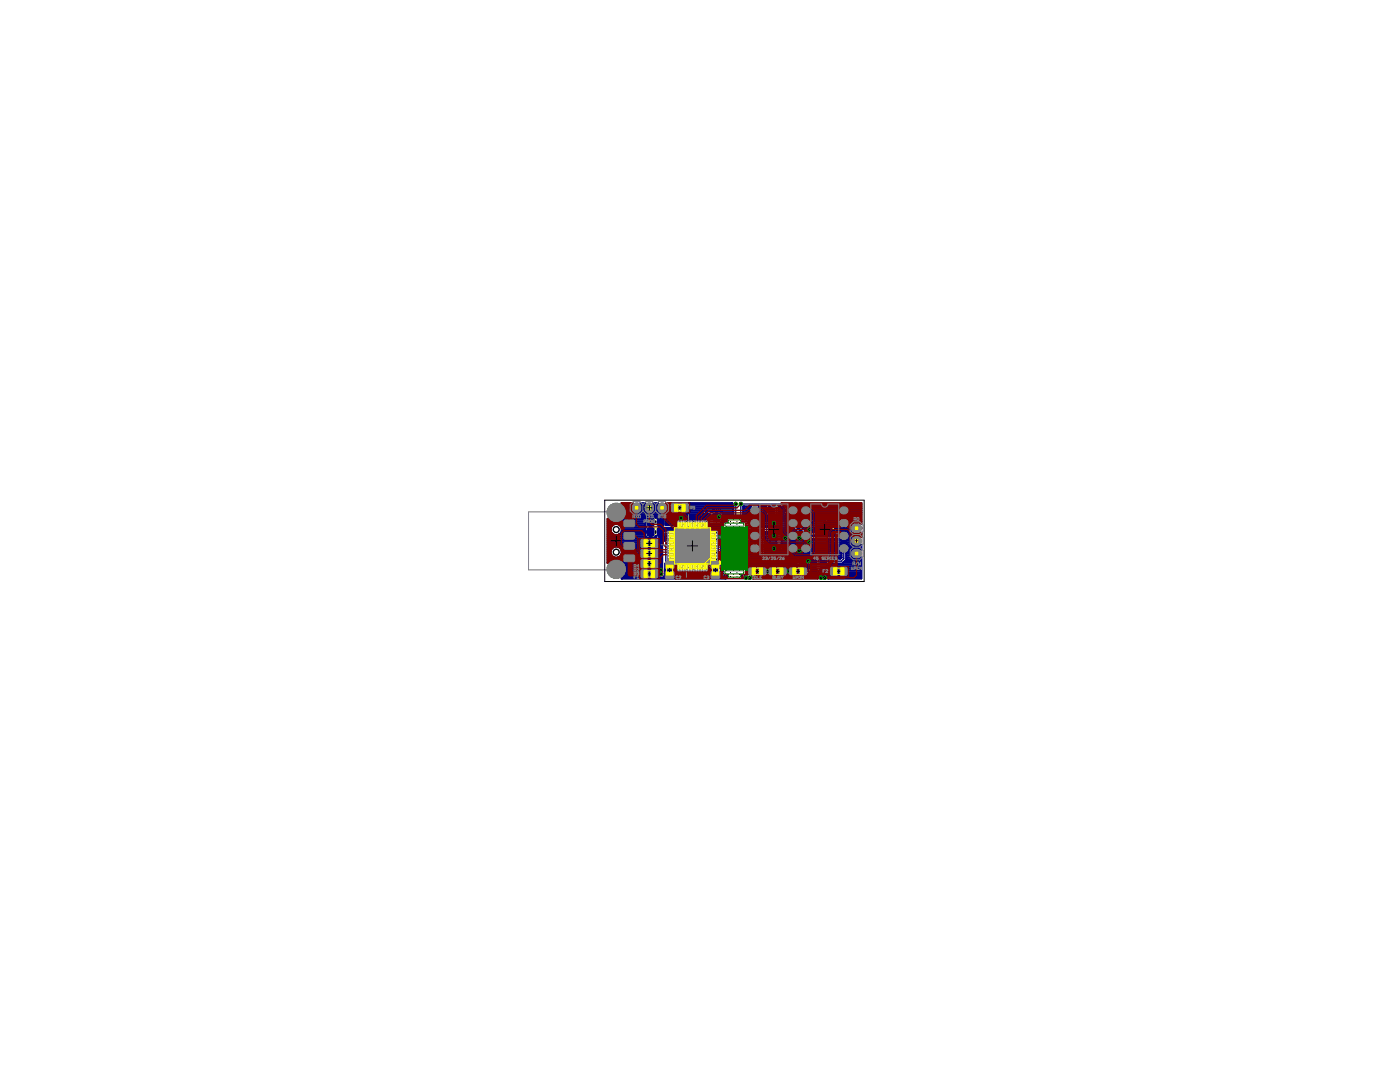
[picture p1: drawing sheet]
<svg xmlns="http://www.w3.org/2000/svg" width="279mm" height="216mm" viewBox="0 0 279 216" stroke-linecap="round" stroke-linejoin="round" font-family="sans-serif">
<g fill="none" stroke="#000" stroke-width=".2">
<path d="M130.5 106.2h.7M130.6 104.1h.5M130.9 103.9v.5M130.9 105.8v.7M135.3 101.3h.7M135.7 101v.7M136.9 107.9h1.6M137.7 107.2v1.5M140.7 104.1h.5M141 103.9v.5M142.8 104.1h.5M143 103.9v.5"/>
<path d="M146.3 114.5h.5M146.6 114.3v.5M148.3 107.4h.7M148.3 111.5h.6M148.6 107v.8M148.6 111.1v.7M154.6 101.8h.7M155 101.5v.7M159 112h.5M159.3 111.7v.5M163.1 114h.5M163.1 112h.5"/>
<path d="M163.3 111.7v.5M163.3 113.7v.6M165.6 105.4h.5M165.9 105.1v.5"/>
</g>
<g fill="none" stroke="#808080" stroke-width=".2">
<path d="M126.9 104.6h.5v-.2l-.2-.1-.1 .3M127.1 107.6v.3l.4-.3v.3M127.1 108.9h.2M127.1 108.7h.2v.2M127.1 102.7l.1 .4 .2-.1v-.3h-.4l-.1 .2M127.1 105.4l.1 .3h.1l.1-.3-.1-.1v.4M127.1 110.7v.4M127.1 111.3v.4M127.1 112.4v.4M127.1 113.8h.3M127.1 112.6h.5l-.2 .2M127.1 111.5h.5l-.2 .2"/>
<path d="M127.1 110.9h.5l-.2 .2M127.1 109.2l.4 .1M127.1 105.1h.3M127.1 104.1h.3M127.2 103.3l.2 .1-.1 .2-.2-.1zM127.2 114l.2 .1-.1 .2h-.2zM127.3 108.2h-.2l.1 .3M127.3 108.2h.3l-.1 .3M127.3 108.9l.1 .1h-.3M127.3 107v.4M127.3 108.2v.1M127.4 114.6l-.3 .1 .1 .2h.2"/>
<path d="M127.4 115.1v.3l-.2 .1-.1-.4h.5M127.4 105.9v.3h-.1l-.1-.3-.1 .3M127.4 109.6v.3l-.1 .1-.1-.4-.1 .4M127.4 113v.2l-.2 .1-.1-.3h.5M127.4 103.8l-.1 .3M127.4 104.9l-.1 .2M127.4 109.2v.2M127.4 113.5l-.1 .3M127.4 106.4l-.3 .2 .3 .2M127.6 111.9v.3h-.3l.1-.2-.2-.1v.3M127.6 110.2l-.5 .3M127.8 114.2h.5l-.1-.4-.2 .1v.3"/>
<path d="M128 110l.3 .1-.1 .2M128 115.5h.5M128 115.1l.3 .1-.1 .3M128 107.6l.2-.1 .1 .2-.2 .1zM128 108l.1 .4 .2-.1v-.3M128 111l.3 .1M128 111.3l.1 .4 .2-.1v-.3h-.4l-.1 .2M128 114.7l.4 .1M128 114.4h.4M128 108.6h.1zM128 110.9v.2M128 113l.1 .1z"/>
<path d="M128 110.5l.4 .1M128 110.3h.5M128 107.1h.2M128 106.9h.2v.2M128.2 107.1l.1 .2h-.3M128.2 113l.1 .1zM128.3 113.3l-.1 .3-.1-.3-.1 .3M128.3 109.2l-.1-.3-.2 .1v.2h.5M128.3 110.5v.2M128.3 114.4v.1M128.3 114.7v.2M128.3 109.4h-.3v.3l.3 .1"/>
<path d="M128.5 112.4l-.5 .4M128.5 111.9l-.5 .3M128.5 111h.1M128.5 106.4l-.5 .3M133.2 104.4l.4-.1-.1 .3zM133.2 104l.4 .3M133.6 102.5h-.4l.4 .6M133.6 103.3h-.4l.4 .5M133.7 110.9h.8M133.7 110.5l.8 .8M133.8 104.1v-.1l.3 .1-.1 .5-.2-.1M133.8 103.4v-.1l.3 .1-.1 .4-.2-.1"/>
<path d="M133.9 102.9l-.1 .2M134.1 110.5v.8M134.1 102.9h-.3v-.3l.3-.1v.6M134.5 110.5l-.8 .8M135.8 104.6h3.8v6.7h-3.8zM140.5 101.5l.4-.1-.1-.1h-.3v.4h.4M141.1 101.3h.4v.4h-.4M142.3 101.3h.3v.4M142.3 101.3v.4h.3M142.3 101.3l.3 .4M142.8 101.8h.4M143.2 101.4l-.2-.1v.5"/>
<path d="M143.3 114.7h.4M143.4 101.3h.4l-.1 .5-.3-.1M143.7 114.4l-.2-.2v.5M144.1 114.6l-.2 .1M144.3 114.6h-.3l-.1-.3 .4-.1v.5M146.1 108.5h.4l-.3-.3v.6M146.1 110h.4v.3l-.2-.1-.2 .1 .1 .3 .3-.1M146.7 108.3h.3v.4h-.3M146.7 110.1l.1-.1 .2 .1v.5l-.3-.1M154.5 103.6h.4M154.9 103.2l-.2-.2v.6M155.1 103.1l.1-.1 .2 .1-.1 .5-.2-.1"/>
<path d="M156.1 111.9h.3v-.3l-.3 .1v.4l.2 .1 .2-.1M156.9 112l-.2 .2M157.1 112l-.4-.1 .1-.3h.3v.6M165.5 107.9l-.1-.1 .1-.2 .3 .1-.1 .2M165.5 107.9l-.1 .1 .1 .1h.3l-.1-.2M165.5 107.9h.2M165.5 113.7l.4 .2M165.7 111.9l-.2-.1 .2-.2 .2 .1-.1 .2M165.7 111.9l-.2 .1 .2 .2 .2-.1-.1-.2M165.7 113.9h.2l-.1 .3-.3-.1zM165.7 111.9h.1M166 107.7h.3v.4h-.3"/>
<path d="M166.3 114l-.2 .2M166.3 112l-.2 .2M166.5 112l-.4-.1 .1-.3h.3v.6M166.5 114l-.4-.1 .1-.2h.3v.5"/>
</g>
<g fill="none" stroke="#ff0" stroke-width=".2">
<path d="M129.9 105.5h1.9M129.9 106.7h1.9M129.9 103.5h1.9M129.9 104.7h1.9M133.7 110.5l.8 .8M133.7 110.9h.8M134.1 110.5v.8M134.5 110.5l-.8 .8M135.3 102h.8M135.3 100.7h.8M135.8 104.6h3.8v6.7h-3.8zM135.8 109.8h-1.8v.8h1.8"/>
<path d="M135.8 105.2h-1.8v.8h1.8M135.8 107.5h-1.8v.8h1.8M139.6 106.4h1.8v3.1h-1.8M140.4 103.2v1.9M141.6 103.2v1.9M142.4 103.2v1.9M143.6 103.2v1.9M146.2 113.9h.8M146.2 115.1h.8M148 106.5v1.8M148 110.6v1.8M149.2 106.5v1.8"/>
<path d="M149.2 110.6v1.8M154 101.2h1.9M154 102.4h1.9M158.9 111.3h.8M158.9 112.6h.8M162.9 114.6h.8M162.9 113.4h.8M162.9 111.3h.8M162.9 112.6h.8M165.3 104.5v1.8M166.5 104.5v1.8"/>
</g>
<g fill="#ff0" stroke="#ff0" stroke-width=".2">
<path d="M155.4 101.2h.6v1.3h-.6z"/>
<path d="M153.9 101.2h.6v1.3h-.6z"/>
<path d="M142.4 104.6h1.3v.5h-1.3z"/>
<path d="M142.4 103.1h1.3v.5h-1.3z"/>
<path d="M148 106.4h1.3v.5h-1.3z"/>
<path d="M148 107.9h1.3v.5h-1.3z"/>
<path d="M148 112h1.3v.5h-1.3z"/>
<path d="M148 110.5h1.3v.5h-1.3z"/>
<path d="M131.3 105.5h.5v1.3h-.5z"/>
<path d="M129.8 105.5h.5v1.3h-.5z"/>
<path d="M131.3 103.5h.5v1.3h-.5z"/>
<path d="M129.8 103.5h.5v1.3h-.5z"/>
<path d="M165.2 104.4h1.3v.5h-1.3z"/>
<path d="M165.2 105.9h1.3v.5h-1.3z"/>
<path d="M140.3 104.6h1.3v.5h-1.3z"/>
<path d="M140.3 103.1h1.3v.5h-1.3z"/>
<path d="M145.5 113.8h.7v1.4h-.7z"/>
<path d="M147 113.8h.6v1.4h-.6z"/>
<path d="M163.7 113.3h.7v1.4h-.7z"/>
<path d="M162.3 113.3h.6v1.4h-.6z"/>
<path d="M136.1 100.6h.6v1.4h-.6z"/>
<path d="M134.6 100.6h.6v1.4h-.6z"/>
<path d="M162.3 111.3h.6v1.4h-.6z"/>
<path d="M163.8 111.3h.6v1.4h-.6z"/>
<path d="M159.7 111.3h.6v1.4h-.6z"/>
<path d="M158.2 111.3h.7v1.4h-.7z"/>
</g>
<g fill="#808080" stroke="#808080" stroke-width=".2">
<path d="M155.3 101.1l.2-.1h.9l.2 .1 .1 1.3-.2 .3h-1l-.2-.1z" fill-rule="evenodd"/>
<path d="M153.3 101.1l.2-.1h.9l.2 .1 .1 1.3-.2 .3h-1l-.2-.1z" fill-rule="evenodd"/>
<path d="M142.3 104.4h1.5l.1 .3v1l-.3 .1h-1.3l-.1-.2v-.9z" fill-rule="evenodd"/>
<path d="M142.3 102.4h1.5l.1 .3v1l-.3 .1h-1.3l-.1-.2v-.9z" fill-rule="evenodd"/>
<path d="M147.9 105.7h1.4l.2 .3-.1 1-.2 .1h-1.3l-.2-.3v-.8z" fill-rule="evenodd"/>
<path d="M147.9 107.7h1.4l.2 .3-.1 1-.2 .1h-1.3l-.2-.2v-.9z" fill-rule="evenodd"/>
<path d="M147.9 111.8h1.4l.2 .2-.1 1-.2 .2-1.3-.1-.2-.2v-.9z" fill-rule="evenodd"/>
<path d="M147.9 109.8h1.4l.2 .2-.1 1-.2 .2h-1.3l-.2-.3v-.9z" fill-rule="evenodd"/>
<path d="M131.2 105.4l.2-.1h.9l.2 .1 .1 1.3-.2 .3h-1l-.2-.1z" fill-rule="evenodd"/>
<path d="M129.2 105.4l.2-.1h.9l.2 .1 .1 1.3-.2 .3h-1l-.2-.1z" fill-rule="evenodd"/>
<path d="M131.2 103.4l.2-.1h.9l.2 .1 .1 1.3-.2 .2-1 .1-.2-.2z" fill-rule="evenodd"/>
<path d="M129.2 103.4l.2-.1h.9l.2 .1 .1 1.3-.2 .2-1 .1-.2-.2z" fill-rule="evenodd"/>
<path d="M165.1 103.7h1.5l.1 .3v1l-.2 .1h-1.4l-.1-.3v-.8z" fill-rule="evenodd"/>
<path d="M165.1 105.7h1.5l.1 .2v1.1l-.2 .1h-1.4l-.1-.3v-.9z" fill-rule="evenodd"/>
<path d="M140.3 104.4h1.4l.2 .3-.1 1-.2 .1h-1.3l-.2-.2v-.9z" fill-rule="evenodd"/>
<path d="M140.3 102.4h1.4l.2 .3-.1 1-.2 .1h-1.3l-.2-.2v-.9z" fill-rule="evenodd"/>
<path d="M147 113.7h1l.2 .1 .1 1.3-.2 .2h-1l-.2-.1-.1-1.2z" fill-rule="evenodd"/>
<path d="M145 113.7h1.1l.2 .1v1.3l-.1 .2h-1l-.3-.1v-1.2z" fill-rule="evenodd"/>
<path d="M161.7 113.3l.3-.1h.8l.3 .1v1.2l-.1 .3h-1l-.3-.1z" fill-rule="evenodd"/>
<path d="M163.7 113.2h1l.3 .1v1.2l-.1 .3h-1.1l-.2-.1v-1.2z" fill-rule="evenodd"/>
<path d="M134.1 100.5h1.1l.2 .1v1.3l-.1 .2-1 .1-.3-.2v-1.2z" fill-rule="evenodd"/>
<path d="M136 100.5h1l.3 .1v1.3l-.1 .2-1 .1-.3-.2v-1.2z" fill-rule="evenodd"/>
<path d="M163.6 111.3l.2-.2h.9l.3 .2v1.2l-.1 .3h-1.1l-.2-.1z" fill-rule="evenodd"/>
<path d="M161.8 111.2l1-.1 .3 .2v1.2l-.1 .3h-1l-.3-.1v-1.3z" fill-rule="evenodd"/>
<path d="M157.7 111.2l1.1-.1 .2 .2v1.2l-.1 .3h-1l-.3-.1v-1.3z" fill-rule="evenodd"/>
<path d="M159.7 111.2l1-.1 .2 .2 .1 1.2-.2 .3h-1l-.2-.1-.1-1.3z" fill-rule="evenodd"/>
<path d="M133.8 109.8h1.4l.2 .2-.1 .6-.2 .1h-1.3l-.2-.3z" fill-rule="evenodd"/>
<path d="M133.8 107.5h1.4l.2 .2-.1 .6-.2 .1h-1.3l-.2-.3z" fill-rule="evenodd"/>
<path d="M133.8 105.2h1.4l.2 .2-.1 .6-.2 .1h-1.3l-.2-.3z" fill-rule="evenodd"/>
<path d="M140.1 106.4l.2-.1h1.2l.2 .1 .1 2.9-.2 .2-1.3 .1-.2-.2z" fill-rule="evenodd"/>
<circle cx="146.6" cy="107" r=".74"/>
<circle cx="146.6" cy="111.8" r=".74"/>
<circle cx="123" cy="102.2" r="1.83"/>
<circle cx="123" cy="113.6" r="1.83"/>
<circle cx="123" cy="105.7" r=".64"/>
<circle cx="123" cy="110.2" r=".64"/>
</g>
<g fill="#808080" stroke="#808080" stroke-width=".2">
<path d="M149.9 101.4a.85 .85 0 0 1 1.2-.3 .85 .85 0 0 1 .3 1.2 .85 .85 0 0 1-1.2 .2 .85 .85 0 0 1-.3-1.1z"/>
<path d="M149.9 103.9a.85 .85 0 0 1 1.2-.2 .85 .85 0 0 1 .3 1.1 .85 .85 0 0 1-1.2 .3 .85 .85 0 0 1-.3-1.2z"/>
<path d="M149.9 106.5a.85 .85 0 0 1 1.2-.3 .85 .85 0 0 1 .3 1.2 .85 .85 0 0 1-1.2 .2 .85 .85 0 0 1-.3-1.1z"/>
<path d="M149.9 109a.85 .85 0 0 1 1.2-.3 .85 .85 0 0 1 .3 1.2 .85 .85 0 0 1-1.2 .2 .85 .85 0 0 1-.3-1.1z"/>
<path d="M157.5 109a.88 .88 0 0 1 1.1-.3 .88 .88 0 0 1 .5 1 .88 .88 0 0 1-1.1 .5 .88 .88 0 0 1-.6-1z"/>
<path d="M157.5 106.5a.88 .88 0 0 1 1.1-.3 .88 .88 0 0 1 .5 1 .88 .88 0 0 1-1.1 .5 .88 .88 0 0 1-.6-1.1z"/>
<path d="M157.5 103.9a.88 .88 0 0 1 1.1-.3 .88 .88 0 0 1 .5 1 .88 .88 0 0 1-1.1 .6 .88 .88 0 0 1-.6-1.1z"/>
<path d="M157.5 101.4a.88 .88 0 0 1 1.1-.3 .88 .88 0 0 1 .5 1 .88 .88 0 0 1-1.1 .5 .88 .88 0 0 1-.6-1z"/>
<path d="M160.1 101.4a.88 .88 0 0 1 1-.3 .88 .88 0 0 1 .5 1 .88 .88 0 0 1-1.1 .5 .88 .88 0 0 1-.5-1z"/>
<path d="M160.1 103.9a.88 .88 0 0 1 1-.3 .88 .88 0 0 1 .5 1 .88 .88 0 0 1-1.1 .6 .88 .88 0 0 1-.5-1.1z"/>
<path d="M160.1 106.5a.88 .88 0 0 1 1-.3 .88 .88 0 0 1 .5 1 .88 .88 0 0 1-1.1 .5 .88 .88 0 0 1-.5-1.1z"/>
<path d="M160.1 109a.88 .88 0 0 1 1-.3 .88 .88 0 0 1 .5 1 .88 .88 0 0 1-1.1 .5 .88 .88 0 0 1-.5-1z"/>
<path d="M167.7 109a.88 .88 0 0 1 1.1-.3 .88 .88 0 0 1 .4 1 .88 .88 0 0 1-1 .5 .88 .88 0 0 1-.6-1z"/>
<path d="M167.7 106.5a.88 .88 0 0 1 1.1-.3 .88 .88 0 0 1 .4 1 .88 .88 0 0 1-1 .5 .88 .88 0 0 1-.6-1.1z"/>
<path d="M167.7 103.9a.88 .88 0 0 1 1.1-.3 .88 .88 0 0 1 .4 1 .88 .88 0 0 1-1 .6 .88 .88 0 0 1-.6-1.1z"/>
<path d="M167.7 101.4a.88 .88 0 0 1 1.1-.3 .88 .88 0 0 1 .4 1 .88 .88 0 0 1-1 .5 .88 .88 0 0 1-.6-1z"/>
<path d="M131.5 100.7a.84 .84 0 0 1 .9-.3 .84 .84 0 0 1 .6 .7 .93 .93 0 0 1-1 1.2 1.03 1.03 0 0 1-.5-1.6z"/>
<path d="M128.9 100.7a.84 .84 0 0 1 .9-.3 .84 .84 0 0 1 .6 .7 .93 .93 0 0 1-.9 1.2 1.03 1.03 0 0 1-.6-1.6z"/>
<path d="M126.4 100.7a.84 .84 0 0 1 .9-.3 .84 .84 0 0 1 .6 .7 .93 .93 0 0 1-1 1.2 1.03 1.03 0 0 1-.5-1.6z"/>
<path d="M170.1 104.9a.97 .97 0 0 1 1.4-.3 .97 .97 0 0 1 .3 1.3 .97 .97 0 0 1-1.4 .3 .97 .97 0 0 1-.3-1.3z"/>
<path d="M170.1 107.4a.97 .97 0 0 1 1.4-.3 .97 .97 0 0 1 .3 1.4 .97 .97 0 0 1-1.4 .2 .97 .97 0 0 1-.3-1.3z"/>
<path d="M170.1 109.9a.97 .97 0 0 1 1.4-.2 .97 .97 0 0 1 .3 1.3 .97 .97 0 0 1-1.4 .3 .97 .97 0 0 1-.3-1.4z"/>
</g>
<path d="M133.7 100.4h3.9v1.9h-3.9zM144.6 113.5h3.9v2h-3.9zM157.3 111h3.9v1.9h-3.9zM161.4 113h3.9v2h-3.9zM161.4 111h3.9v1.9h-3.9z" fill="none" stroke="#000080" stroke-width=".2"/>
<g fill="#000080" stroke="#000080" stroke-width=".2">
<path d="M155.4 101.1h1.1v1.5h-1.1z" fill-rule="evenodd"/>
<path d="M153.4 101.1h1.1v1.5h-1.1z" fill-rule="evenodd"/>
<path d="M142.3 104.5h1.5v1.2h-1.5z" fill-rule="evenodd"/>
<path d="M142.3 102.5h1.5v1.2h-1.5z" fill-rule="evenodd"/>
<path d="M147.9 105.8h1.4v1.2h-1.4z" fill-rule="evenodd"/>
<path d="M147.9 107.8h1.4v1.2h-1.4z" fill-rule="evenodd"/>
<path d="M147.9 111.9h1.4v1.1h-1.4z" fill-rule="evenodd"/>
<path d="M147.9 109.9h1.4v1.2h-1.4z" fill-rule="evenodd"/>
<path d="M131.3 105.4h1.1v1.5h-1.1z" fill-rule="evenodd"/>
<path d="M129.3 105.4h1.1v1.5h-1.1z" fill-rule="evenodd"/>
<path d="M131.3 103.4h1.1v1.5h-1.1z" fill-rule="evenodd"/>
<path d="M129.3 103.4h1.1v1.5h-1.1z" fill-rule="evenodd"/>
<path d="M165.1 103.8h1.5v1.2h-1.5z" fill-rule="evenodd"/>
<path d="M165.1 105.8h1.5v1.2h-1.5z" fill-rule="evenodd"/>
<path d="M140.3 104.5h1.4v1.2h-1.4z" fill-rule="evenodd"/>
<path d="M140.3 102.5h1.4v1.2h-1.4z" fill-rule="evenodd"/>
<path d="M147 113.8h1.1v1.4h-1.1z" fill-rule="evenodd"/>
<path d="M145 113.8h1.2v1.4h-1.2z" fill-rule="evenodd"/>
<path d="M161.8 113.3h1.2v1.4h-1.2z" fill-rule="evenodd"/>
<path d="M163.7 113.3h1.2v1.4h-1.2z" fill-rule="evenodd"/>
<path d="M134.1 100.7h1.2v1.3h-1.2z" fill-rule="evenodd"/>
<path d="M136 100.7h1.2v1.3h-1.2z" fill-rule="evenodd"/>
<path d="M163.7 111.3h1.2v1.3h-1.2z" fill-rule="evenodd"/>
<path d="M161.8 111.3h1.2v1.3h-1.2z" fill-rule="evenodd"/>
<path d="M157.7 111.3h1.2v1.3h-1.2z" fill-rule="evenodd"/>
<path d="M159.7 111.3h1.1v1.3h-1.1z" fill-rule="evenodd"/>
<path d="M133.8 109.9h1.4v.7h-1.4z" fill-rule="evenodd"/>
<path d="M133.8 107.6h1.4v.7h-1.4z" fill-rule="evenodd"/>
<path d="M133.8 105.3h1.4v.7h-1.4z" fill-rule="evenodd"/>
<path d="M140.2 106.5h1.4v2.9h-1.4z" fill-rule="evenodd"/>
</g>
<g fill="none" stroke="#000080" stroke-width=".25">
<path d="M132.1 101.3h2.6M134.5 107.9h-1.1l-.5 .5v3.6l.7 .7M136.4 106.4v1.3l.3 .2M141 107.8v.2M143.8 107.2v6.8l.5 .5h1.3M146.6 111.8h.6l.9 .9h.5v-.2M146.8 100.6v2.2l2.1 2.1h.5l.7 .7h4.6l.8 .8v2.3l.7 .7h2.1M148.6 106.4h-.8l-.6 .6h-.6M150.6 106.9h1.1l.5 .5v4.1l.5 .5h5.6M153.2 114l-.5 .5h-5.2M157.5 114h4.9M160.2 112h2.2"/>
<path d="M164.3 114v1l-.2 .3M168.4 101.8v-.7l-.5-.5h-20.1v2.2l1.6 1.6h1.2M168.4 109.4v2.1l-.5 .5h-3.6"/>
</g>
<g fill="none" stroke="#000080" stroke-width=".42">
<path d="M121.3 110.8h.7M121.3 112.3a2.13 2.13 0 0 1 3.3-.1 2.13 2.13 0 0 1-.5 3.2h20.7l-.2-.4h-.5l-.8-.8M121.3 112h.3M121.3 109.7h.6M121.3 107.1h7.6M121.3 104.8h.9M121.3 110.4h.6M121.3 108.9h9.7M121.3 106.7h1.2M121.3 104.5h7.4M121.3 111.6h1.1M121.3 112.3h.1"/>
<path d="M121.3 111.2h1.2M121.3 110.1h.5M121.3 109.3h.9M121.3 108.6h9.7M121.3 108.2h9.7M121.3 107.8h9.7M121.3 107.5h9.7M121.3 106.3h.7M121.3 106h.6M121.3 105.6h.5M121.3 105.2h.6M121.3 104.1h.7"/>
<path d="M121.3 103.7h.2M122 106.3a1.15 1.15 0 0 1 1-1.8 1.15 1.15 0 0 1 .9 1.8M122 110.8a1.15 1.15 0 0 1 1-1.8 1.15 1.15 0 0 1 .9 1.8M122 106.3a1.14 1.14 0 0 0 1.9 0M122 110.8a1.14 1.14 0 0 0 1.9 0M123.4 106.7h5.3M123.4 111.2h7.6M123.6 111.6h7.4M123.7 104.8h5.1M123.7 109.3h7.3M123.9 110.8h7.1M123.9 106.3h4.8"/>
<path d="M124 104.1h5.7M124 109.7h7M124 105.2h4.8M124.1 110.4h6.9M124.1 106h4.6M124.1 110.1h6.9M124.1 105.6h4.6M124.2 115.3h7.3M124.3 112h6.7M124.5 100.7h1.5M124.5 103.7h4.2M124.6 114.9h6.5"/>
<path d="M124.7 112.3h6.3M124.8 103.4h4M124.8 101.1h1.1M124.9 114.6h6.1M124.9 112.7h6.1M124.9 103h4.2M124.9 101.5h1M125 113.1h6M125 114.2h6M125.1 101.8l-.3-.8-.7-.6h2.1a1.33 1.33 0 0 0 .6 2.2M125.1 113.4h5.9M125.1 101.8a2.15 2.15 0 0 1-1.2 2.4 2.15 2.15 0 0 1-2.6-.7v8.8"/>
<path d="M125.1 102.6h14.6M125.1 101.9h.9M125.1 113.8h5.9M125.1 102.2h1.1M127.3 102.6l.4-.2a1.36 1.36 0 0 0 .1-2h1a1.33 1.33 0 0 0 .5 2.2M127.9 102.2h.8M128.1 100.7h.4M128.1 101.9h.4M128.2 101.5h.3M128.2 101.1h.3M128.7 104.2h1.3v1.8h-1.3l.1-.6 .1-.2zM128.8 103.4v-.2a.83 .83 0 0 1 .9-.3v4.5l-.7-.1-.2-.4-.1-.6h1.3v1.1h.5l.4-.4 .1 .1"/>
<path d="M129.7 103h.3M129.7 107.1h.3M129.7 104.8h.3M129.7 103.4h.3M129.7 106.7h.3M129.7 104.5h.3M129.7 106.3h.3M129.7 106h.3M129.7 105.6h.3M129.7 105.2h.3M129.7 103.7h.3M129.8 102.6l.4-.2a1.4 1.4 0 0 0 .2-2h.9a1.33 1.33 0 0 0 .6 2.2"/>
<path d="M130.4 102.2h.9M130.6 100.7h.5M130.6 103h15.7M130.6 101.9h.5M130.7 101.5h.3M130.7 101.1h.3M130.8 107.1h.2M131 107.1v7.6a.89 .89 0 0 0 .8 .7 .89 .89 0 0 0 .9-.7v-2.2l.2 .2a.67 .67 0 0 0 .6 .7M131.3 103l-.4 .2a.83 .83 0 0 0-.9-.3v1.1h-1.3l.1-.6M132.2 115.3h12.5M132.4 103l.2 .1 .2 .4v1.3h7M132.6 114.9h11.4"/>
<path d="M132.7 107.1h1.6M132.7 107.1v.8l.5-.5h.2M132.7 113.4h9M132.7 113.1h.3M132.7 114.6h11M132.7 114.2h10.6M132.7 113.8h10.6M132.7 112.7h.2M132.7 107.8h.1M132.7 107.5h.5M132.8 103.4h6.9M132.8 106.7h3"/>
<path d="M132.8 104.5h7.1M132.8 104.1h7.2M132.8 103.7h7M132.9 102.2h1M133.3 110.8h.1M133.3 108.9h6.4M133.3 111.6h6.9M133.3 111.2h6.9M133.3 109.3h6.4M133.4 108.6h.2M133.4 107.4h.1M133.5 112h6.8"/>
<path d="M134.2 112.3h6.3M134.3 113.1h7M134.3 112.7h6.6M134.5 110.8h.1M134.5 109.7h.1M134.5 109.3v1.8M134.5 110.2h1.3M134.5 110.4h.1M134.5 110.1h.1M135.2 104.8l.5 .5v.6a.63 .63 0 0 1-.8 .5l-2.1 .1-.1 .6M135.3 106.3h.4M135.6 102.2h.1"/>
<path d="M135.6 110.8h4.6M135.6 105.2h4.2M135.6 106h.3M135.7 109.7h4.3M135.7 105.6h4.1M135.7 109.7l.1 .7M135.8 110.4l-.2 .4-.5 .3h-1.2l-.6-.3v1l.3 .2a.7 .7 0 0 1 .8 .7 .7 .7 0 0 1-.6 .7M135.8 110.4h4.4M135.8 110.1h4.4M136.5 101.9h.2M136.5 102.2h.2M136.5 101.5h.2"/>
<path d="M137 106h3M137.1 106.7h2.6M137.1 106.3h2.7M137.6 102.2h2.4M137.7 100.7h8.5M137.7 101.9h8.6M137.7 101.5h8.6M137.7 101.1h8.6M139.7 103a.75 .75 0 0 1 .7-1h.5v1.3h-1.2l.1 .4M139.7 109.3v-.5h-5.4l-.8-.3-.2 .1v1.1l.5-.3 1.3-.1 .6 .4M139.7 109.3l.3 .4M139.8 103.7l.4 .5-.4 .4v1"/>
<path d="M139.8 105.6l.2 .5M140 106.1h.1M140 106.1l-.3 .4v.6h-2.8v-.2a.7 .7 0 0 0 0-1 .7 .7 0 0 0-1 0 .7 .7 0 0 0 .1 1v.2h-2.2l-.4 .3M140 109.7l.2 .1M140.2 109.8v2.1l.2 .2 1.5 1.4 1.4-.1v.8M140.2 109.8h.1M140.9 102.6h.2M140.9 102.2h.2M141.1 102l.9 .2 .9-.2v1.3h-1.8zM141.8 110.8h1.5M141.8 110.4h1.5M141.8 111.2h1.5"/>
<path d="M141.8 110.1h1.5M141.9 111.6h1.4M142 102.2h.1M142 106.3h3.8M142 109.3l-.2 .4M142 107.1h1.1M142 108.9h1.3M142 106.7h1.3M142 109.3h1.3M142 108.6h1.3M142 108.2h1.3M142 107.8h1.3"/>
<path d="M142 107.5h1.2M142.3 112h1M142.9 102.6h.3M142.9 102.2h.3M143.2 112h.1v-4.3a.7 .7 0 0 1 0-1 .7 .7 0 0 1 1 0 .7 .7 0 0 1 0 1v6.1M143.3 109.7h-1.5v1.7l.5 .6M144 106h3.4M144 104.1h3.4M144.1 102.2h2.2M144.1 104.5h3.7M144.2 105.6l-.5 .5h-1.7v3.2M144.2 104.8h3.9"/>
<path d="M144.2 105.6h3.4M144.2 105.2h4.3M144.3 103.7h2.7M144.3 110.8h3.1M144.3 112h1.3M144.3 109.7h3.2M144.3 113.4h.7M144.3 102.6h2M144.3 113.1h3.2M144.3 110.4h4.2M144.3 108.9h3.1M144.3 111.6h1.3"/>
<path d="M144.3 112.7h1.7M144.3 112.3h1.4M144.3 111.2h1.5M144.3 110.1h3.1M144.3 109.3h3.3M144.3 108.6h3.1M144.3 108.2h3.1M144.3 107.8h1.6M144.3 103a.85 .85 0 0 0-1.1-1v1.3h1.1l-.1 .5-.4 .4 .4 .4v1M144.3 103.4h2.3M144.3 113.8h.4M144.3 106.7h1.3"/>
<path d="M144.4 107.5h1.3M144.5 107.1h1.1M146 112.7a.99 .99 0 0 0 1.3-.1l.5 .8h-.8l-.4 .3-.4-.3h-1.1a.56 .56 0 0 0-.5 .6l-.3-.2M146.1 100.7l.2 .4v2l2.4 2.3h.5h-1.2a.85 .85 0 0 0-.6 .8l-.1 .1a1.03 1.03 0 0 0-1.6 .1 1.03 1.03 0 0 0 .4 1.5 1.03 1.03 0 0 0 1.4-.5l.2-.1 .1 .1-.2 .1M146.1 100.7l.1-.3h-8.6l.1 .8h-1v1.3a.83 .83 0 0 0 1-1h-1.2v1h-.5l-.4-.3-.4 .2h-1l-.4-.2-.1-.4-.5 .1-.5 .5-.4 .2M146.2 113.4h.7M146.4 110.8a1.04 1.04 0 0 0-.8 .8 1.04 1.04 0 0 0 .4 1.1M146.8 110.8l.4 .2 .5 .6 .1-.1-.4-.3M147.2 112.7h.2M147.2 107.8h.2M147.4 111.2h.1M147.4 107.8v.5h1.1v2.3h-1.1v.6"/>
<path d="M147.5 107.5h.1M147.6 107.5l-.2 .3M147.6 111.6h.1M147.7 109.4h.1M147.7 109.4l-.3 .5v.4h2.5a1.39 1.39 0 0 0 1.8-.2v1.6l.8 .8h4.8l.1 .3 .4 .3M148.3 102.6h1.5M148.3 101.9h1.2M148.3 102.2h1.3M148.3 101.5h1.3M148.3 101.1h1.5M148.5 109.7h.2M148.5 108.9h.2"/>
<path d="M148.5 110.1h.2M148.5 109.3h.2M148.5 108.6h.2M148.5 113.8h4M148.7 103h4.5M148.7 110.4h1.3M149 103.4h8.6M149.4 113.4h3.4M149.4 103.7h.3M149.4 107.4l.2-.1v.2zM149.5 109.5h2.2M149.5 111.6h2.2"/>
<path d="M149.6 107.5l.2 .3M149.6 107.5h.1M149.6 107.5a1.25 1.25 0 0 0 2 0l.1 1.3a1.35 1.35 0 0 0-1.8-.3h-2.5a.83 .83 0 0 0 .3 .9M149.7 113.1h11.9M149.8 112v1l-.3 .4-1.3 .1 .2 .2 .1 .3h4a.71 .71 0 0 1 1-.6 .71 .71 0 0 1 0 1.2h3.6a.71 .71 0 0 1-.2-1 .71 .71 0 0 1 1.1-.1h3.4l.2-.5-.2-.3h-.2l-.5 .4M149.8 112h2.2M149.8 112.7h7.6M149.8 112.3h2.5M149.8 111.2l-.4 .3 .4 .5M149.8 111.2h1.9M149.8 107.8l.1 .5h-1.2v2.3h1.2l-.1 .6M149.8 107.8h.3"/>
<path d="M149.9 110.8h1.8M149.9 108.2h1.8M150.6 108.3v2.3M150.6 109.7h.1M150.6 110.4h.1M150.6 108.9h.1M150.6 110.1h.1M150.6 109.3h.1M150.6 108.6h.1M151 103.4a1.02 1.02 0 0 1 .8 .7 1.02 1.02 0 0 1-.4 1.1h3.5l1.1 1v2.3l.4 .4 .8 .1 .3-.4M151.2 107.8h.5M151.3 110.4h.4"/>
<path d="M151.4 102.6h1.5M151.5 101.1h1.4M151.5 108.6h.2M151.6 103.7h5.7M151.6 106.3l-.2-.2h3.1l.5 .5v2.3l1 1h1.2l.3 .4 .4 .1M151.6 106.3l1.1 .9v4.1l.2 .2h4.4l.1-.4 .4-.2h1l.5 .3M151.6 106.3h3.1M151.7 104.8h5.5M151.7 102.2h1.1M151.7 101.5h1.1M151.8 104.1h5.3M151.8 101.9h2"/>
<path d="M151.8 104.5h5.3M152.1 106.7h2.9M152.5 107.1h2.5M152.7 110.8h15.2M152.7 109.7h3.1M152.7 110.4h15.2M152.7 108.9h2.4M152.7 111.2h4.7M152.7 110.1h4.6M152.7 109.3h2.7M152.7 108.6h2.3M152.7 108.2h2.3"/>
<path d="M152.7 107.8h2.3M152.7 107.5h2.3M152.9 102.6l.3 .4 .6 .1v-1.4h-1l.1-.7h-1.5a1.02 1.02 0 0 1 .4 1.1 1.02 1.02 0 0 1-.8 .7h-.7a1.02 1.02 0 0 1-.8-.7 1.02 1.02 0 0 1 .4-1.1l-1.6 .1v1.6l1.3 1.2 .7-.5M152.9 102.6l-.1-.6h1.3v1.1l.6-.1 .3-.3 .4 .3M153.6 113.4h3.5M153.6 114.6h3.5M153.8 103h.3M153.8 102.6h.3M153.8 102.2h.3M153.9 114.2h2.9M153.9 113.8h2.9M154.7 103h2.9"/>
<path d="M155 105.2h2.5M155.3 105.6h3.2M155.7 106h2.1M156 107.1h1.1M156 106.7h1.1M156 108.2h13.7M156 107.8h1.7M156 107.5h1.2M156 106.3h1.3M156 108.6h1.5M156.5 103l.4-.3 .1-.2h.4l.2 .2v.8a1.02 1.02 0 0 0-.1 1.7M156.9 102.6h.6"/>
<path d="M157.1 106.7l.2 .8M157.3 107.5a1.25 1.25 0 0 0 2 0M157.3 106.3l-.2 .4M157.5 105.2l.8 .2 1.4 1.3M157.5 108.6l.4-.2h.7l.4 .2M157.9 113.4h3.5M158.8 106h.1M158.8 107.8h1.5M158.8 113.1l.5-.4 .4 .4M158.9 103h13M158.9 103.4h6.1M159 108.6a1.02 1.02 0 0 1 .4 1 1.02 1.02 0 0 1-.8 .8"/>
<path d="M159 106a1.28 1.28 0 0 0-1.7 .3M159 108.6h1.1M159.1 102.6h.9M159.1 101.1h.9M159.2 103.7h.7M159.2 110.1h.7M159.3 111.2h.1M159.3 107.5h.5M159.3 111.2l.4-.3h1l.5 .4h.2l.5-.4h1l.4 .3M159.3 108.9h.5M159.3 106.3l.1 .4M159.3 102.2h.4"/>
<path d="M159.3 101.5h.4M159.4 104.1h.3M159.4 109.7h.3M159.4 107.1h.2M159.4 101.9h.2M159.4 106.7l-.1 .8M159.4 106.7h.3M159.4 104.5h.2M159.4 109.3h.2M159.6 106.7l.2 .8M159.7 104.8h.1M160 105.2h.1"/>
<path d="M160.1 105.2l.4 .2 1-.2M160.1 108.6l.4-.2h.6l.4 .2M160.1 108.6a1.02 1.02 0 0 0-.5 1 1.02 1.02 0 0 0 .9 .8M160.4 105.6h4.5M160.5 103.4a1.04 1.04 0 0 0-.9 .8 1.04 1.04 0 0 0 .5 1M161.1 103.4a1.04 1.04 0 0 1 .8 .8 1.04 1.04 0 0 1-.4 1M161.2 111.2h.2M161.2 112.7h.2M161.3 106h3.4M161.3 107.8h6.6M161.5 108.6a1.02 1.02 0 0 1 .4 1 1.02 1.02 0 0 1-.8 .8M161.5 108.6h6.2"/>
<path d="M161.5 105.2h3.3M161.6 102.6h6M161.6 101.1h6M161.7 103.7h3M161.7 110.1h5.8M161.8 108.9h5.6M161.8 104.8h2.8M161.9 102.2h5.4M161.9 101.5h5.4M161.9 104.1h2.7M161.9 109.7h5.4M161.9 101.9h5.4"/>
<path d="M161.9 109.3h5.4M163.3 111.2h.1M165.1 113.1h6.8M165.2 114.9h.1M165.2 114.9h6.7M165.2 111.2h2.7M165.2 112.7h6.7M165.3 113.4h6.6M165.3 115.3h6.6M165.3 114.6h6.6M165.3 114.2h6.6M165.3 113.8h6.6"/>
<path d="M165.8 103.4h.2M165.8 104.1h.2M165.8 103.7h.2M166.7 103.4h1.1M166.9 105.6h2.7M167 105.2h.5M167 106h.9M167.1 103.7h.3M167.1 104.8h.2M167.1 104.1h.1M167.2 104.4h2.5M167.6 105.2l-.4-.7h-1.2v-1.2l.8 .1 .3 .4a1.66 1.66 0 0 1-.1 1.4l-.3 .2a.66 .66 0 0 1 .3 .9h.5a1.25 1.25 0 0 1 1.9 0"/>
<path d="M167.6 105.2l.6 .3 .8-.1 .3-.2M167.7 108.6l.4-.2h.6l.4 .2M167.7 108.6a1 1 0 0 0-.5 1 1 1 0 0 0 .7 .8v.9l-.2 .2h-2.4l-.1-.4-.4-.2h-1l-.5 .3M168.2 112.3h3.7M168.4 104.8h.1M168.4 103.4h.1M168.4 104.5h.1M168.4 103.3v2.2M168.4 105.2h.1M168.4 104.1h.1M168.4 103.7h.1M168.6 112h3.3"/>
<path d="M168.7 100.7h3.2M168.9 110.8h.8M168.9 100.9a1.02 1.02 0 0 1 .7 1 1.02 1.02 0 0 1-.9 .9 1.14 1.14 0 0 1-1.4-.8v-.4l.3-.6h-6a1.02 1.02 0 0 1 .3 1.1 1.02 1.02 0 0 1-.8 .7 1.14 1.14 0 0 1-1.5-.8v-.4l.4-.6h-1a1.02 1.02 0 0 1-.1 1.7v.8a1.02 1.02 0 0 1 .5 1.1l1.3 1.3h.4l.6 .4h3a.66 .66 0 0 1 .4-.9l-.5-.4v-.5M168.9 100.9l-.5-.5h3.5v4.1l-.9-.3v2.4l.9-.3M168.9 110.4h.8M168.9 100.9h.1M168.9 111.6h3M168.9 111.2h1.1M168.9 106h.8M169 107.8h.7M169 103.4h2.9M169.1 108.6a1 1 0 0 1 .5 1 1 1 0 0 1-.7 .8v1.3l-.8 .8h-2.8l-.3 .5 .3 .4-.1 1.5"/>
<path d="M169.1 108.6h.8M169.2 102.6h2.7M169.2 101.1h2.7M169.3 105.2h.3M169.3 110.1h.4M169.4 106.3l.2 .4M169.4 106.3h.6M169.4 107.5h.4M169.4 108.9h1M169.4 103.7h2.5M169.5 102.2h2.4M169.5 101.5h2.4"/>
<path d="M169.5 109.7h.5M169.5 104.8h.2M169.6 107.1h.5M169.6 101.9h2.3M169.6 106.7a1.17 1.17 0 0 1-.7 1.2 1.17 1.17 0 0 1-1.4-.3h-5.8a1.25 1.25 0 0 1-1.9-.1M169.6 106.7h2.3M169.6 109.3h2.3M169.6 104.1h2.3M169.7 104.5a1.26 1.26 0 0 0-1.2-1.3 1.26 1.26 0 0 0-1.3 1.1h-2.6l.1-.6 .5-.4h.6v1.2h-3.9M169.7 104.5l-.4 .7M169.7 104.5h.3M169.9 104.6l.4-.3 .6-.1v2.4a1.19 1.19 0 0 1-1.3-1.2h2.3v-.1h-2.3z"/>
<path d="M170.9 104.8h.1M170.9 104.5h.1M170.9 106.3h.1M170.9 106h.1M170.9 105.6h.1M170.9 105.2h.1M171.3 111.6l.6-.3v4.1h-6.6l-.1-.5M171.5 108.9h.4M171.9 107.1h.1M171.9 106.3h.1M171.9 106.3v.8a1.31 1.31 0 0 0-1.5-.2 1.31 1.31 0 0 0-.7 1.2 1.35 1.35 0 0 0 2.2 .6v1a1.31 1.31 0 0 0-1.5-.3 1.31 1.31 0 0 0-.7 1.3l.5 .7 .4 .2"/>
</g>
<path d="M131.8 114.5h.1M131.8 104.1v10.4M131.8 105.6h2.7M134.5 107.9h6.4" fill="none" stroke="#000080" stroke-width="1"/>
<path d="M143 105.1h-2v2.7" fill="none" stroke="#000080" stroke-width="1.3"/>
<path d="M141 108v3.7l1 1h1" fill="none" stroke="#000080" stroke-width=".83"/>
<path d="M148.9 115.3h15.7M156 101.8h2.3v2.6l2.5 2.5h7.6M165.9 106.4v.5" fill="none" stroke="#000080" stroke-width=".61"/>
<path d="M150.5 101.8h.3" fill="none" stroke="#008000" stroke-width="1.3"/>
<circle cx="150.6" cy="101.8" r=".4" fill="#fff" stroke="#000" stroke-width=".2"/>
<path d="M150.5 104.4h.3" fill="none" stroke="#008000" stroke-width="1.3"/>
<circle cx="150.6" cy="104.4" r=".4" fill="#fff" stroke="#000" stroke-width=".2"/>
<path d="M150.5 106.9h.3" fill="none" stroke="#008000" stroke-width="1.3"/>
<circle cx="150.6" cy="106.9" r=".4" fill="#fff" stroke="#000" stroke-width=".2"/>
<path d="M150.5 109.4h.3" fill="none" stroke="#008000" stroke-width="1.3"/>
<circle cx="150.6" cy="109.4" r=".4" fill="#fff" stroke="#000" stroke-width=".2"/>
<path d="M158.1 109.4h.3" fill="none" stroke="#008000" stroke-width="1.3"/>
<circle cx="158.3" cy="109.4" r=".4" fill="#fff" stroke="#000" stroke-width=".2"/>
<path d="M158.1 106.9h.3" fill="none" stroke="#008000" stroke-width="1.3"/>
<circle cx="158.3" cy="106.9" r=".4" fill="#fff" stroke="#000" stroke-width=".2"/>
<path d="M158.1 104.4h.3" fill="none" stroke="#008000" stroke-width="1.3"/>
<circle cx="158.3" cy="104.4" r=".4" fill="#fff" stroke="#000" stroke-width=".2"/>
<path d="M158.1 101.8h.3" fill="none" stroke="#008000" stroke-width="1.3"/>
<circle cx="158.3" cy="101.8" r=".4" fill="#fff" stroke="#000" stroke-width=".2"/>
<path d="M160.7 101.8h.2" fill="none" stroke="#008000" stroke-width="1.3"/>
<circle cx="160.8" cy="101.8" r=".4" fill="#fff" stroke="#000" stroke-width=".2"/>
<path d="M160.7 104.4h.2" fill="none" stroke="#008000" stroke-width="1.3"/>
<circle cx="160.8" cy="104.4" r=".4" fill="#fff" stroke="#000" stroke-width=".2"/>
<path d="M160.7 106.9h.2" fill="none" stroke="#008000" stroke-width="1.3"/>
<circle cx="160.8" cy="106.9" r=".4" fill="#fff" stroke="#000" stroke-width=".2"/>
<path d="M160.7 109.4h.2" fill="none" stroke="#008000" stroke-width="1.3"/>
<circle cx="160.8" cy="109.4" r=".4" fill="#fff" stroke="#000" stroke-width=".2"/>
<path d="M168.3 109.4h.3" fill="none" stroke="#008000" stroke-width="1.3"/>
<circle cx="168.4" cy="109.4" r=".4" fill="#fff" stroke="#000" stroke-width=".2"/>
<path d="M168.3 106.9h.3" fill="none" stroke="#008000" stroke-width="1.3"/>
<circle cx="168.4" cy="106.9" r=".4" fill="#fff" stroke="#000" stroke-width=".2"/>
<path d="M168.3 104.4h.3" fill="none" stroke="#008000" stroke-width="1.3"/>
<circle cx="168.4" cy="104.4" r=".4" fill="#fff" stroke="#000" stroke-width=".2"/>
<path d="M168.3 101.8h.3" fill="none" stroke="#008000" stroke-width="1.3"/>
<circle cx="168.4" cy="101.8" r=".4" fill="#fff" stroke="#000" stroke-width=".2"/>
<path d="M132.1 101.2v.3" fill="none" stroke="#008000" stroke-width="1.5"/>
<circle cx="132.1" cy="101.3" r=".51" fill="#fff" stroke="#000" stroke-width=".2"/>
<path d="M129.6 101.2v.3" fill="none" stroke="#008000" stroke-width="1.5"/>
<circle cx="129.6" cy="101.3" r=".51" fill="#fff" stroke="#000" stroke-width=".2"/>
<path d="M127 101.2v.3" fill="none" stroke="#008000" stroke-width="1.5"/>
<circle cx="127" cy="101.3" r=".51" fill="#fff" stroke="#000" stroke-width=".2"/>
<circle cx="146.6" cy="107" r=".66" fill="#008000" stroke="#008000" stroke-width=".2"/>
<circle cx="146.6" cy="107" r=".4" fill="#fff" stroke="#000" stroke-width=".2"/>
<circle cx="146.6" cy="111.8" r=".66" fill="#008000" stroke="#008000" stroke-width=".2"/>
<circle cx="146.6" cy="111.8" r=".4" fill="#fff" stroke="#000" stroke-width=".2"/>
<path d="M170.8 105.4h.3" fill="none" stroke="#008000" stroke-width="1.5"/>
<circle cx="170.9" cy="105.4" r=".51" fill="#fff" stroke="#000" stroke-width=".2"/>
<path d="M170.8 107.9h.3" fill="none" stroke="#008000" stroke-width="1.5"/>
<circle cx="170.9" cy="107.9" r=".51" fill="#fff" stroke="#000" stroke-width=".2"/>
<path d="M170.8 110.4h.3" fill="none" stroke="#008000" stroke-width="1.5"/>
<circle cx="170.9" cy="110.4" r=".51" fill="#fff" stroke="#000" stroke-width=".2"/>
<circle cx="123" cy="102.2" r="1.76" fill="#008000" stroke="#008000" stroke-width=".2"/>
<circle cx="123" cy="102.2" r="1.25" fill="#fff" stroke="#000" stroke-width=".2"/>
<circle cx="123" cy="113.6" r="1.76" fill="#008000" stroke="#008000" stroke-width=".2"/>
<circle cx="123" cy="113.6" r="1.25" fill="#fff" stroke="#000" stroke-width=".2"/>
<circle cx="125" cy="104.4" r=".34" fill="#008000" stroke="#008000" stroke-width=".2"/>
<circle cx="125" cy="104.4" r=".17" fill="#fff" stroke="#000" stroke-width=".2"/>
<circle cx="126" cy="104.4" r=".34" fill="#008000" stroke="#008000" stroke-width=".2"/>
<circle cx="126" cy="104.4" r=".17" fill="#fff" stroke="#000" stroke-width=".2"/>
<circle cx="143" cy="114.8" r=".34" fill="#008000" stroke="#008000" stroke-width=".2"/>
<circle cx="143" cy="114.8" r=".17" fill="#fff" stroke="#000" stroke-width=".2"/>
<circle cx="135.9" cy="103.4" r=".34" fill="#008000" stroke="#008000" stroke-width=".2"/>
<circle cx="135.9" cy="103.4" r=".17" fill="#fff" stroke="#000" stroke-width=".2"/>
<circle cx="143.5" cy="103.1" r=".34" fill="#008000" stroke="#008000" stroke-width=".2"/>
<circle cx="143.5" cy="103.1" r=".17" fill="#fff" stroke="#000" stroke-width=".2"/>
<circle cx="146.6" cy="109.4" r=".34" fill="#008000" stroke="#008000" stroke-width=".2"/>
<circle cx="146.6" cy="109.4" r=".17" fill="#fff" stroke="#000" stroke-width=".2"/>
<circle cx="142.3" cy="114.8" r=".34" fill="#008000" stroke="#008000" stroke-width=".2"/>
<circle cx="142.3" cy="114.8" r=".17" fill="#fff" stroke="#000" stroke-width=".2"/>
<circle cx="135.4" cy="111.7" r=".34" fill="#008000" stroke="#008000" stroke-width=".2"/>
<circle cx="135.4" cy="111.7" r=".17" fill="#fff" stroke="#000" stroke-width=".2"/>
<circle cx="138.5" cy="106.4" r=".34" fill="#008000" stroke="#008000" stroke-width=".2"/>
<circle cx="138.5" cy="106.4" r=".17" fill="#fff" stroke="#000" stroke-width=".2"/>
<circle cx="140" cy="111.7" r=".34" fill="#008000" stroke="#008000" stroke-width=".2"/>
<circle cx="140" cy="111.7" r=".17" fill="#fff" stroke="#000" stroke-width=".2"/>
<circle cx="154.5" cy="104.4" r=".34" fill="#008000" stroke="#008000" stroke-width=".2"/>
<circle cx="154.5" cy="104.4" r=".17" fill="#fff" stroke="#000" stroke-width=".2"/>
<circle cx="161.6" cy="108.2" r=".34" fill="#008000" stroke="#008000" stroke-width=".2"/>
<circle cx="161.6" cy="108.2" r=".17" fill="#fff" stroke="#000" stroke-width=".2"/>
<circle cx="159.5" cy="109.9" r=".34" fill="#008000" stroke="#008000" stroke-width=".2"/>
<circle cx="159.5" cy="109.9" r=".17" fill="#fff" stroke="#000" stroke-width=".2"/>
<circle cx="159.5" cy="107.4" r=".34" fill="#008000" stroke="#008000" stroke-width=".2"/>
<circle cx="159.5" cy="107.4" r=".17" fill="#fff" stroke="#000" stroke-width=".2"/>
<circle cx="161.6" cy="105.6" r=".34" fill="#008000" stroke="#008000" stroke-width=".2"/>
<circle cx="161.6" cy="105.6" r=".17" fill="#fff" stroke="#000" stroke-width=".2"/>
<circle cx="154.5" cy="106.9" r=".34" fill="#008000" stroke="#008000" stroke-width=".2"/>
<circle cx="154.5" cy="106.9" r=".17" fill="#fff" stroke="#000" stroke-width=".2"/>
<circle cx="154.5" cy="109.4" r=".34" fill="#008000" stroke="#008000" stroke-width=".2"/>
<circle cx="154.5" cy="109.4" r=".17" fill="#fff" stroke="#000" stroke-width=".2"/>
<circle cx="156.7" cy="107.4" r=".34" fill="#008000" stroke="#008000" stroke-width=".2"/>
<circle cx="156.7" cy="107.4" r=".17" fill="#fff" stroke="#000" stroke-width=".2"/>
<circle cx="133.6" cy="112.7" r=".34" fill="#008000" stroke="#008000" stroke-width=".2"/>
<circle cx="133.6" cy="112.7" r=".17" fill="#fff" stroke="#000" stroke-width=".2"/>
<circle cx="141" cy="107.4" r=".34" fill="#008000" stroke="#008000" stroke-width=".2"/>
<circle cx="141" cy="107.4" r=".17" fill="#fff" stroke="#000" stroke-width=".2"/>
<circle cx="143" cy="112.7" r=".34" fill="#008000" stroke="#008000" stroke-width=".2"/>
<circle cx="143" cy="112.7" r=".17" fill="#fff" stroke="#000" stroke-width=".2"/>
<circle cx="136.4" cy="106.4" r=".34" fill="#008000" stroke="#008000" stroke-width=".2"/>
<circle cx="136.4" cy="106.4" r=".17" fill="#fff" stroke="#000" stroke-width=".2"/>
<circle cx="149.6" cy="115.3" r=".34" fill="#008000" stroke="#008000" stroke-width=".2"/>
<circle cx="149.6" cy="115.3" r=".17" fill="#fff" stroke="#000" stroke-width=".2"/>
<circle cx="142.3" cy="112.7" r=".34" fill="#008000" stroke="#008000" stroke-width=".2"/>
<circle cx="142.3" cy="112.7" r=".17" fill="#fff" stroke="#000" stroke-width=".2"/>
<circle cx="148.9" cy="115.3" r=".34" fill="#008000" stroke="#008000" stroke-width=".2"/>
<circle cx="148.9" cy="115.3" r=".17" fill="#fff" stroke="#000" stroke-width=".2"/>
<circle cx="163.9" cy="115.3" r=".34" fill="#008000" stroke="#008000" stroke-width=".2"/>
<circle cx="163.9" cy="115.3" r=".17" fill="#fff" stroke="#000" stroke-width=".2"/>
<circle cx="164.6" cy="115.3" r=".34" fill="#008000" stroke="#008000" stroke-width=".2"/>
<circle cx="164.6" cy="115.3" r=".17" fill="#fff" stroke="#000" stroke-width=".2"/>
<circle cx="131.9" cy="114.5" r=".34" fill="#008000" stroke="#008000" stroke-width=".2"/>
<circle cx="131.9" cy="114.5" r=".17" fill="#fff" stroke="#000" stroke-width=".2"/>
<circle cx="131.9" cy="113.7" r=".34" fill="#008000" stroke="#008000" stroke-width=".2"/>
<circle cx="131.9" cy="113.7" r=".17" fill="#fff" stroke="#000" stroke-width=".2"/>
<circle cx="147.8" cy="100.6" r=".34" fill="#008000" stroke="#008000" stroke-width=".2"/>
<circle cx="147.8" cy="100.6" r=".17" fill="#fff" stroke="#000" stroke-width=".2"/>
<circle cx="146.8" cy="100.6" r=".34" fill="#008000" stroke="#008000" stroke-width=".2"/>
<circle cx="146.8" cy="100.6" r=".17" fill="#fff" stroke="#000" stroke-width=".2"/>
<circle cx="153.2" cy="114" r=".34" fill="#008000" stroke="#008000" stroke-width=".2"/>
<circle cx="153.2" cy="114" r=".17" fill="#fff" stroke="#000" stroke-width=".2"/>
<circle cx="143.8" cy="107.2" r=".34" fill="#008000" stroke="#008000" stroke-width=".2"/>
<circle cx="143.8" cy="107.2" r=".17" fill="#fff" stroke="#000" stroke-width=".2"/>
<circle cx="161.3" cy="112" r=".34" fill="#008000" stroke="#008000" stroke-width=".2"/>
<circle cx="161.3" cy="112" r=".17" fill="#fff" stroke="#000" stroke-width=".2"/>
<circle cx="157.5" cy="114" r=".34" fill="#008000" stroke="#008000" stroke-width=".2"/>
<circle cx="157.5" cy="114" r=".17" fill="#fff" stroke="#000" stroke-width=".2"/>
<g fill="#800000" stroke="#800000" stroke-width=".2">
<path d="M132.9 112.2h1.5v1.1h-1.5z" fill-rule="evenodd"/>
<path d="M132.9 114.2h1.5v1.1h-1.5z" fill-rule="evenodd"/>
<path d="M142 112.2h1.5v1.1h-1.5z" fill-rule="evenodd"/>
<path d="M142 114.2h1.5v1.1h-1.5z" fill-rule="evenodd"/>
<path d="M130 113.8h1.1v1.4h-1.1z" fill-rule="evenodd"/>
<path d="M128 113.8h1.2v1.4h-1.2z" fill-rule="evenodd"/>
<path d="M165.9 113.3h1.1v1.4h-1.1z" fill-rule="evenodd"/>
<path d="M167.8 113.3h1.1v1.4h-1.1z" fill-rule="evenodd"/>
<path d="M151.7 113.5h1v1h-1z" fill-rule="evenodd"/>
<path d="M149.6 113.5h1v1h-1z" fill-rule="evenodd"/>
<path d="M155.7 113.5h1.1v1h-1.1z" fill-rule="evenodd"/>
<path d="M153.6 113.5h1.1v1h-1.1z" fill-rule="evenodd"/>
<path d="M159.8 113.5h1v1h-1z" fill-rule="evenodd"/>
<path d="M157.7 113.5h1v1h-1z" fill-rule="evenodd"/>
<path d="M128 109.8h1.2v1.3h-1.2z" fill-rule="evenodd"/>
<path d="M130 109.8h1.1v1.3h-1.1z" fill-rule="evenodd"/>
<path d="M128 111.8h1.2v1.3h-1.2z" fill-rule="evenodd"/>
<path d="M130 111.8h1.1v1.3h-1.1z" fill-rule="evenodd"/>
<path d="M128 107.7h1.2v1.4h-1.2z" fill-rule="evenodd"/>
<path d="M130 107.7h1.1v1.4h-1.1z" fill-rule="evenodd"/>
<path d="M136 100.7h1.2v1.3h-1.2z" fill-rule="evenodd"/>
<path d="M134.1 100.7h1.2v1.3h-1.2z" fill-rule="evenodd"/>
<path d="M141.7 111.6l1.3-.1 .2 .2-.2 .1h-1.2z" fill-rule="evenodd"/>
<path d="M141.7 111.1l1.3-.1 .2 .2-.2 .1h-1.2z" fill-rule="evenodd"/>
<path d="M141.7 110.6l1.3-.1 .2 .2-.2 .1h-1.2z" fill-rule="evenodd"/>
<path d="M141.7 110.1l1.3-.1 .2 .2-.2 .1h-1.2z" fill-rule="evenodd"/>
<path d="M141.7 109.6l1.3-.1 .2 .2-.2 .1h-1.2z" fill-rule="evenodd"/>
<path d="M141.7 109.1l1.3-.1 .2 .2-.2 .1h-1.2z" fill-rule="evenodd"/>
<path d="M141.7 108.6l1.3-.1 .2 .2-.2 .1h-1.2z" fill-rule="evenodd"/>
<path d="M141.7 108.1l1.3-.1 .2 .2-.2 .1h-1.2z" fill-rule="evenodd"/>
<path d="M141.7 107.6l1.3-.1 .2 .2-.2 .1h-1.2z" fill-rule="evenodd"/>
<path d="M141.7 107.1l1.3-.1 .2 .2-.2 .1h-1.2z" fill-rule="evenodd"/>
<path d="M141.7 106.6l1.3-.1 .2 .2-.2 .1h-1.2z" fill-rule="evenodd"/>
<path d="M141.7 106.1l1.3-.1 .2 .2-.2 .1h-1.2z" fill-rule="evenodd"/>
<path d="M140.8 104l.3 .1v1.2l-.2 .2-.1-.2z" fill-rule="evenodd"/>
<path d="M140.4 104l.2 .1v1.2l-.1 .2-.2-.2z" fill-rule="evenodd"/>
<path d="M139.8 104l.3 .1v1.2l-.1 .2-.2-.2z" fill-rule="evenodd"/>
<path d="M139.3 104l.3 .1v1.2l-.2 .2-.1-.2z" fill-rule="evenodd"/>
<path d="M138.9 104l.2 .1v1.2l-.1 .2-.2-.2z" fill-rule="evenodd"/>
<path d="M138.3 104l.3 .1v1.2l-.1 .2-.2-.2z" fill-rule="evenodd"/>
<path d="M137.8 104l.3 .1v1.2l-.2 .2-.1-.2z" fill-rule="evenodd"/>
<path d="M137.3 104l.3 .1v1.2l-.2 .2-.1-.2z" fill-rule="evenodd"/>
<path d="M136.9 104l.2 .1v1.2l-.1 .2-.2-.2z" fill-rule="evenodd"/>
<path d="M136.4 104l.2 .1v1.2l-.1 .2-.2-.2z" fill-rule="evenodd"/>
<path d="M135.8 104l.3 .1v1.2l-.1 .2-.2-.2z" fill-rule="evenodd"/>
<path d="M135.4 104l.2 .1v1.2l-.1 .2-.2-.2z" fill-rule="evenodd"/>
<path d="M133.3 106.1l1.3-.1 .1 .2-.1 .1h-1.2z" fill-rule="evenodd"/>
<path d="M133.3 106.6l1.3-.1 .1 .2-.1 .1h-1.2z" fill-rule="evenodd"/>
<path d="M133.3 107.1l1.3-.1 .1 .2-.1 .1h-1.2z" fill-rule="evenodd"/>
<path d="M133.3 107.6l1.3-.1 .1 .2-.1 .1h-1.2z" fill-rule="evenodd"/>
<path d="M133.3 108.1l1.3-.1 .1 .2-.1 .1h-1.2z" fill-rule="evenodd"/>
<path d="M133.3 108.6l1.3-.1 .1 .2-.1 .1h-1.2z" fill-rule="evenodd"/>
<path d="M133.3 109.1l1.3-.1 .1 .2-.1 .1h-1.2z" fill-rule="evenodd"/>
<path d="M133.3 109.6l1.3-.1 .1 .2-.1 .1h-1.2z" fill-rule="evenodd"/>
<path d="M133.3 110.1l1.3-.1 .1 .2-.1 .1h-1.2z" fill-rule="evenodd"/>
<path d="M133.3 110.6l1.3-.1 .1 .2-.1 .1h-1.2z" fill-rule="evenodd"/>
<path d="M133.3 111.1l1.3-.1 .1 .2-.1 .1h-1.2z" fill-rule="evenodd"/>
<path d="M133.3 111.6l1.3-.1 .1 .2-.1 .1h-1.2z" fill-rule="evenodd"/>
<path d="M135.4 112.4l.2 .1v1.2l-.1 .2-.2-.2z" fill-rule="evenodd"/>
<path d="M135.8 112.4l.3 .1v1.2l-.1 .2-.2-.2z" fill-rule="evenodd"/>
<path d="M136.4 112.4l.2 .1v1.2l-.1 .2-.2-.2z" fill-rule="evenodd"/>
<path d="M136.9 112.4l.2 .1v1.2l-.1 .2-.2-.2z" fill-rule="evenodd"/>
<path d="M137.3 112.4l.3 .1v1.2l-.2 .2-.1-.2z" fill-rule="evenodd"/>
<path d="M137.8 112.4l.3 .1v1.2l-.2 .2-.1-.2z" fill-rule="evenodd"/>
<path d="M138.3 112.4l.3 .1v1.2l-.1 .2-.2-.2z" fill-rule="evenodd"/>
<path d="M138.9 112.4l.2 .1v1.2l-.1 .2-.2-.2z" fill-rule="evenodd"/>
<path d="M139.3 112.4l.3 .1v1.2l-.2 .2-.1-.2z" fill-rule="evenodd"/>
<path d="M139.8 112.4l.3 .1v1.2l-.1 .2-.2-.2z" fill-rule="evenodd"/>
<path d="M140.4 112.4l.2 .1v1.2l-.1 .2-.2-.2z" fill-rule="evenodd"/>
<path d="M140.8 112.4l.3 .1v1.2l-.2 .2-.1-.2z" fill-rule="evenodd"/>
<path d="M124.7 110.9h1.8v1h-1.8z" fill-rule="evenodd"/>
<path d="M124.7 108.4h1.8v1h-1.8z" fill-rule="evenodd"/>
<path d="M124.7 106.4h1.8v1h-1.8z" fill-rule="evenodd"/>
<path d="M124.7 103.9h1.8v1.1h-1.8z" fill-rule="evenodd"/>
</g>
<g fill="none" stroke="#800000" stroke-width=".25">
<path d="M125.6 106.9h1.2l.5 .5v2.5l.5 .5h.8M127 101.3v3.3l.6 .5h4l.8 .8v2.8l.5 .5h1.1M128.6 108.4v-2l-.5-.5h-3.6l-.5 .5v2l.5 .5h1.1M129.6 101.3v2.8l.5 .5h1.8l1 1v2.8l.2 .3h.9M130.5 108.4h.9l.2 .3v.7l.3 .3h2.1M132.1 101.3v1.8l6.9 6.8v3.2M133.6 114.7v.1M134 111.2h1.1l.3 .3v.2l-.5 .5v2.6h-1.3M134 111.7v.7l-.4 .4h.3M134 110.2h-2.1l-.3 .2h-1.1l-1.9 2.1M134 110.7h-1.6l-.5 .5v1l-.3 .3h-1.1M135.5 104.7v1l.7 .7h.2"/>
<path d="M135.9 103.4l.1 1.3M136.6 101.3l.1 1.3 .7 .8v1.3M140.5 104.7v-1.1l1.3-1.3h7.1l.5-.5h2.8l.7 .8v4.8l.8 .8h6.6l.5 .5v.7M141 107.4l.3 .3h1.1M142.3 112.7l.5 .1M142.4 109.7h3.4l.8 .7v1.4M142.4 108.2h-.9l-1 1v5l.5 .6 1.8-.1M142.7 112.7l.1 .1M142.8 112.8l-.4 .3h-1.5M142.8 112.8l.7 .2M143 112.7l-.7 .1M143.8 107.2h-1.4"/>
<path d="M146.6 107v1.4l-.8 .8h-3.4M146.8 100.6l-.2 .2h-5.6l-2 2v1.9M147.8 100.6l-.7 .7h-5.9l-1.8 1.8v1.6M150.1 114v.8l-.5 .5M152.2 114h2M157.5 114h.7M160.8 104.4v.7l-.5 .5h-1.5l-.5 .6v.7h-1.1l-.7-.7v-4.6l-.8-.8h-6.1l-1 1h-7.1l-1.5 1.6v1.3M160.8 101.8h1l.5 .5v7.9l-.5 .5h-3l-.5-.5v-.8M170.9 110.4v4.4l-.5 .5h-2M170.9 107.9h-1l-.2-.2v-1.5l-.5-.6h-3.1l-.5 .6v5.3l-.5 .5h-3.8v1.7l-.2 .3h-.8l.2-.2"/>
</g>
<g fill="none" stroke="#800000" stroke-width=".42">
<path d="M121.3 110.4h.6M121.3 111.2h1.2M121.3 106.7h1.2M121.3 112h.3M121.3 108.2h2.2M121.3 112.3h.1M121.3 111.6h1.1M121.3 110.8h.7M121.3 110.1h.5M121.3 109.7h.6M121.3 109.3h.9M121.3 108.9h2.5"/>
<path d="M121.3 108.6h2.2M121.3 107.8h2.2M121.3 107.5h2.2M121.3 107.1h2.2M121.3 106.3h.7M121.3 106h.6M121.3 105.6h.5M121.3 105.2h.6M121.3 104.8h.9M121.3 104.5h4.2M121.3 104.1h.7M121.3 103.7h.2"/>
<path d="M122 106.3a1.11 1.11 0 0 0 1.5 .4v1.9l.7 .7 .1 .3 .4 .3h1.7l.4-.3v.6l.8 .7 .3 .6M122 110.8a1.15 1.15 0 0 1 1-1.8 1.15 1.15 0 0 1 .9 1.8M122 110.8a1.14 1.14 0 0 0 1.9 0M123.4 106.7h.1M123.4 111.2h.8M123.6 111.6h.6M123.7 109.3h.5M123.7 104.8h.4M123.9 110.8h.4M124 104.1h.1M124 109.7h.4M124 105.2h.3"/>
<path d="M124.1 110.4h3M124.1 105.6a1.14 1.14 0 0 0-1.5-1 1.14 1.14 0 0 0-.6 1.7M124.1 110.1h2.7M124.1 105.6h.1M124.1 104.8l.2 .4M124.3 105.2l.2 .2M124.5 100.7h1.5M124.5 105.4l-.4 .2M124.7 110.4l-.5 .5v1a2.11 2.11 0 0 0-2.9 .4M124.8 101.1h1.1M124.9 103h1.7M124.9 101.5h1"/>
<path d="M125.1 101.8l-.3-.8-.7-.6h2.1a1.33 1.33 0 0 0 .4 2.1v.9h-.2M125.1 101.8v.9l-.3 .7h1.8M125.1 102.6h1.5M125.1 102.2h1.1M125.1 101.9h.9M125.5 103.4v1.1h-1.4v.3M125.5 104.1h.2M125.5 103.7h.2M125.7 103.4v1.1h.9v-.2h-2.5v-.3a2.06 2.06 0 0 1-2.8-.5v8.8M125.7 104.5h.9M126.4 110.4l.5 .5v1l-.3 .4M126.6 112.3v1.3h1.1l.2-.1"/>
<path d="M126.6 113.1h1M126.6 113.4h1.2M126.6 112.7h1M126.6 112.3h1M126.7 109.7h.1M126.9 110.8h.6M126.9 112h.7M126.9 111.2h.8M126.9 111.6h.9M127.9 111.5l-.3 .4v1.2l.3 .4M132.6 102.6h3.6M132.7 103h3.7"/>
<path d="M132.9 100.4h.9l-.2 .8h1v1.3a.83 .83 0 0 1-1-1h1.2v1h.5l.4-.3 .5 .2v.4l.8 .7-.3 .2-.5-.1a1.29 1.29 0 0 0-1.2 .3v1.4l-2.4-2.4v-.4l.1-.1a1.38 1.38 0 0 0 .2-2zM132.9 102.2h.8M133 103.4h3.8M133.1 100.7h.5M133.2 101.9h.4M133.2 101.5h.4M133.2 101.1h.4M133.4 103.7h1.8M133.8 104.1h1.2M134.2 104.5h.8M134.5 104.8h.5M134.6 102.2h.2"/>
<path d="M134.6 101.9h.2M134.6 101.5h.2M134.6 113.8h.4M134.7 113.4h.3M134.8 113.1h.2M134.8 112.7h.2M134.8 112.3h.2M134.8 111.2h.1M134.8 111.2h3.7M134.9 115.3h6.6M134.9 114.2h.3M134.9 114.6h6.6"/>
<path d="M134.9 114.9h6.6M134.9 105.2h.1M135 112h3.5M135.1 110.4h3.4M135.1 108.9h2.2M135.1 107.5h.7M135.1 106.7l3.4 3.5v1.9h-3.2l-.3 .2v1.6l.3 .3 4.9 .1a1.31 1.31 0 0 0 1.2-.4v-.3l.6 .1-.4 .3-.1 .6h1.1v.3h-1.1l.1 .5h-6.8l.1-.5h-1.1v-.3h1.1l-.1-.6-.3-.3 .3-.4v-1.1a1.57 1.57 0 0 0 .2-1.8zM135.1 108.2h1.4M135.1 111.6h3.4M135.1 110.8h3.4M135.1 110.1h3.3M135.1 109.7h2.9"/>
<path d="M135.1 109.3h2.6M135.1 108.6h1.8M135.1 107.8h1.1M135.1 107.1h.3M135.7 102.2h.1M136 103.9h.1M136 103.5v.4M136 103.7h.1M136.2 114.2h.1M136.7 114.2h.1M136.8 107.1h3.6M137 106h4.4"/>
<path d="M137.1 106.7h4.2M137.1 106.3h4.2M137.2 107.5h3.1M137.5 107.8h2.9M137.7 114.2h.1M137.9 108.2h3.3M138.2 114.2h.1M138.3 108.6h3M138.7 108.9h2.7M138.7 114.2h.1M139 109.3h2.3M139.4 109.7h1.9"/>
<path d="M139.4 110.4h2M139.4 111.2h1.9M139.4 112h2M139.4 111.6h1.9M139.4 110.8h1.9M139.4 110.1h1.9M139.7 114.2h.1M140.5 112v.3M140.5 112.3v.1M140.5 114.2h.1M140.5 112.3h.1M140.5 114v.3"/>
<path d="M140.5 112l.7 .1 .2 .2v.3h.2v-.4M140.9 106.7a.74 .74 0 0 0-.6 .9 .74 .74 0 0 0 .8 .6h.5M141.1 103.6h.1M141.1 103.6l.9-.8h7.1l.5-.5a1.28 1.28 0 0 0 2 0h.4l.4 .5v4.8l1.1 1h4.1a1.02 1.02 0 0 0 .2 1.8l.8 .8M141.2 103.6l.2 .3v1.6l-.2 .3h-4.4a.73 .73 0 0 1-.1 1.2l2.7 2.7v2.4l1-.1M141.2 114.2h.3M141.2 108.2l.1 .8M141.2 108.2h.1M141.2 103.7h8.6M141.3 106l.3-.3h1.6l.3 .3M141.3 106v.8l-.2-.1M141.3 109v1.5"/>
<path d="M141.3 110.5v1.4l.3 .3M141.4 105.6h11M141.4 112.3h.2M141.4 103.4h11M141.4 113.8h.4M141.4 105.2h8.7M141.4 104.8h8.3M141.4 104.5h8.2M141.4 104.1h8.2M141.6 112.2h.1M141.8 103h10.6M142.9 114.6h.5v.3h-.5z"/>
<path d="M143.5 111.4v.4l.3 .2a1.26 1.26 0 0 0 .8 1.1l.1 1.5h4M143.5 110.9v.5M143.5 106.4v.1M143.5 110.4h2.4M143.5 106h6.8M143.5 111.2h2.4M143.5 106.5a.7 .7 0 0 1 1 .7 .7 .7 0 0 1-1 .6M143.5 106v.4M143.5 107.8l.1 .4M143.5 110.5v.4M143.5 111.4h.1M143.5 110.9h.1"/>
<path d="M143.5 111.6h2.1M143.5 110.8h2.6M143.5 108.6h2.3M143.5 107.8h.1M143.5 106.3h2.4M143.6 108.2l-.1 .5h2.1l.5-.5M143.6 108.2h-.3M143.6 108.2h2.5M143.8 112h1.8M143.9 112.3h1.8M144 107.8h2M144.2 112.7h1.9"/>
<path d="M144.3 106.7h1.4M144.4 107.5h1.3M144.5 107.1h1.1M144.5 113.1h11M144.7 114.6h4.5M144.7 114.2h4.4M144.7 113.8h4.4M144.7 113.4h4.5M146.1 108.2v-.3a.97 .97 0 0 1-.3-1.5 .97 .97 0 0 1 1.5 0 .97 .97 0 0 1-.2 1.5v.7l-.9 .8 .9 .9v.7a.98 .98 0 0 1 .2 1.5 .98 .98 0 0 1-1.5 0 .98 .98 0 0 1 .3-1.5v-.3l-.5-.5h-2.1v.3M146.4 109.3h3.1M146.5 109.7h3M146.7 108.9h2.9"/>
<path d="M146.9 110.1h2.8M147.1 110.4h3.1M147.1 108.2h5.9M147.1 112.7h13.7M147.1 110.8h11.1M147.1 108.6h2.8M147.2 107.8h3M147.3 106.3h2.4M147.3 111.2h17.8M147.4 112.3h13.3M147.4 107.5h2.3M147.5 106.7h2.1"/>
<path d="M147.5 111.6h13.2M147.6 112h13M147.6 107.1h2M149.3 102.6h.6M149.5 109.4h2.3M149.6 106.7a.99 .99 0 0 0 .7 1.2h.7a.99 .99 0 0 0 .7-1.2M149.6 106.7l.1-.3a1.13 1.13 0 0 1 1.1-.5 1.13 1.13 0 0 1 .9 .8M149.6 113.1l-.5 .4 .1 1.1h-.2M149.8 108.6a1.15 1.15 0 0 1 1.8 .1 1.15 1.15 0 0 1-.4 1.7 1.13 1.13 0 0 1-1.5-.3 1.13 1.13 0 0 1 .1-1.5zM150.3 103.4a.98 .98 0 0 0-.8 1 .98 .98 0 0 0 .8 .9h.7a.98 .98 0 0 0 .7-.9 .98 .98 0 0 0-.7-1M150.3 115.3h12.9M150.6 113.1l.4 .4v1l-.7 .9h12.9a.72 .72 0 0 1 .5-.8"/>
<path d="M150.6 110.4h.1M150.6 108.4v2.1M150.6 110.1h.1M150.6 109.7h.1M150.6 109.3h.1M150.6 108.9h.1M150.6 108.6h.1M151 106h1.4M151 114.6h.3M151 113.4h.3M151 114.2h.2M151 113.8h.2"/>
<path d="M151 107.8h1.7M151.1 110.4h6.7M151.2 105.2h1.2M151.4 102.6h.9M151.4 108.6h2M151.5 103.7h.9M151.6 106.3h.8M151.6 107.5h.8M151.6 101.3h3.9l.5 .5v4.5l1 1.1h.3l.3 .3h-3.7l-.5-.5v-4.8l-1-1.1zM151.6 110.1h5.8M151.6 104.8h.8M151.7 104.1h.7"/>
<path d="M151.7 106.7h.7M151.7 113.1l-.5 .4v1l.5 .5M151.7 108.9h5.6M151.7 107.1h.7M151.7 104.5h.7M151.8 109.7h5.4M151.8 109.3h5.4M152.5 101.5h3.2M152.7 115l.4-.3 .6 .3M152.7 113.1l.4 .2 .6-.2M152.9 101.9h3.1M153.2 102.2h2.8"/>
<path d="M153.4 103.4h2.6M153.4 106.7h3M153.4 107.1h3.3M153.4 106.3h2.6M153.4 106h2.6M153.4 105.6h2.6M153.4 105.2h2.6M153.4 104.8h2.6M153.4 104.5h2.6M153.4 104.1h2.6M153.4 103.7h2.6M153.4 103h2.6"/>
<path d="M153.4 102.6h2.6M153.6 107.5h3.7M154.6 113.1h.3l.2 .4v1l-.2 .4h-4.3M154.7 114.9h.8M155.1 114.6h.1M155.1 113.4h.1M155.1 114.2h.1M155.1 113.8h.1M156.2 114.6h.2M156.2 113.1h.2M156.2 114.9h.2M156.2 114.2h.2"/>
<path d="M156.2 113.8h.2M156.2 113.4h.2M156.3 100.7h15.6M156.7 101.1l-.7-.7h15.9v4.1l-.9-.3v2.4l.9-.3M156.7 101.1l.3 .3v4.5l.4 .4 1-1a.99 .99 0 0 1-1.2-.7 .99 .99 0 0 1 .7-1.2M156.7 101.1h.8M157 103.4h4.8M157 106h.8M157 105.6h1.1M157 105.2h.6M157 104.8h.3M157 104.5h.2"/>
<path d="M157 104.1h.2M157 103.7h.4M157 103h4.8M157 102.6h.5M157 102.2h.2M157 101.9h.2M157 101.5h.2M157.4 113.3l-.6-.3-.4-.1v1h-1.2a.79 .79 0 0 1 1-1v2.2l-.6-.1a.81 .81 0 0 1-.4-.9h1.2v1l.6-.1 .4-.3M157.4 114.7h.1M157.4 113.3h.1M157.4 114.7l.4 .3M157.8 113.1l-.4 .2"/>
<path d="M158.6 103.4a.99 .99 0 0 1 .7 .8 .99 .99 0 0 1-.3 1h1.1a.99 .99 0 0 1-.4-1 .99 .99 0 0 1 .8-.8M158.7 113.1h.2l.3 .4-.1 1.2-.4 .3-1.7-.1M159 110.2h.1M159 102.6h1.1M159 101.1h1M159.1 103.7h.9M159.1 110.1h.8M159.1 114.6h.3M159.1 113.4h.3M159.2 114.2h.2M159.2 113.8h.2M159.2 106.3h.7"/>
<path d="M159.2 107.5h.7M159.2 108.9h.6M159.2 104.8h.6M159.3 102.2h.5M159.3 101.5h.5M159.3 104.1h.4M159.3 109.7h.4M159.3 106.7h.4M159.3 106.7v.4l-.3 .6h1.1l-.4-.6v-.4M159.3 106.7l-.3-.6h1.1l-.4 .6M159.3 109.3h.4M159.3 107.1h.4"/>
<path d="M159.3 104.5h.4M159.3 101.9h.4M159.9 113.1l-.5 .2v.2v1l.5 .5M160.1 108.6h-1.1a.97 .97 0 0 1 0 1.6M160.1 108.6a.95 .95 0 0 0 0 1.6h-1.1M160.1 108.6v.1M160.7 107.9a1 1 0 0 0 1.1-.7v1.9zM160.7 111.6a.69 .69 0 0 0 .1 .9v.6h-3.8M160.8 108h.1M160.8 114.9h2.4M161 108.2h.8M161 105.6h.8"/>
<path d="M161.2 106h.6M161.2 107.8h.6M161.2 114.6h4.2M161.3 114.5l-.3 .4-.2 .1-2.1-.1M161.3 114.4v.1M161.4 108.6h.4M161.4 105.2h.4M161.5 102.6h.3M161.5 114.2h3.9M161.5 101.1h6.2M161.6 103.7h.2M161.7 106.3h.1"/>
<path d="M161.7 107.5h.1M161.8 108.9h.1M161.8 104.8h.1M161.8 113.1h3.8M161.8 113.8h3.6M161.8 113.4h3.6M161.8 112.7h3.9M161.8 104.7v1.9a1 1 0 0 0-1.1-.7zM162.1 101.5h5.3M162.4 110.8h2.7M162.5 101.9l-.5-.6h-.2a1.09 1.09 0 0 0-1.5-.3 1.09 1.09 0 0 0-.4 1.4 1.18 1.18 0 0 0 1.8 0l.1 .2v1.5l-.3-.6-.4-.1M162.5 101.9l.3 .3v8.2l-.8 .8"/>
<path d="M162.5 101.9h4.8M162.8 110.4h2.3M162.8 103.4h5.2M162.8 106.7h2.3M162.8 108.2h2.3M162.8 110.1h2.3M162.8 109.7h2.3M162.8 109.3h2.3M162.8 108.9h2.3M162.8 108.6h2.3M162.8 107.8h2.3M162.8 107.5h2.3"/>
<path d="M162.8 107.1h2.3M162.8 106.3h2.3M162.8 106h2.3M162.8 105.6h2.7M162.8 105.2h3.1M162.8 104.8h4.5M162.8 104.5h4.4M162.8 104.1h4.5M162.8 103.7h4.6M162.8 103h9.1M162.8 102.6h4.9M162.8 102.2h4.6"/>
<path d="M164 114.6h.5M165.4 112.3h.5M165.7 113l-.3 .4v1.2h-.7M165.7 113h.1M165.8 112h.4M166.1 110.4h.1M166.1 111.2h.1M166.1 106.3l.2-.2h1.4l-.1 .2h-1.1M166.1 106.7h.1M166.1 106.3v5.4l-.8 .8h-3.5v1.4l-.5 .5M166.1 108.2h.1M166.1 111.6h.1"/>
<path d="M166.1 110.8h.1M166.1 110.1h.1M166.1 109.7h.1M166.1 109.3h.1M166.1 108.9h.1M166.1 108.6h.1M166.1 107.8h.1M166.1 107.5h.1M166.1 107.1h.1M166.1 106.3h.4M166.5 106.3l-.3 .5v5.3a.72 .72 0 0 0-.5 .9M167.2 104.4h2.4"/>
<path d="M167.2 104.5l.4 .7h-1.7l-.8 .7v5.4l-.2 .2h-3.1a.68 .68 0 0 0-1.1 .1M167.2 104.5a1.19 1.19 0 0 1 1.2-1.2 1.19 1.19 0 0 1 1.2 1.2M168.4 103.4h.1M168.4 103.3v1.1M168.4 104.1h.1M168.4 103.7h.1M168.8 103.4h3.1M169.1 102.6h2.8M169.2 101.1h2.7M169.4 103.7h2.5M169.4 102.2h2.5M169.4 101.5h2.5"/>
<path d="M169.4 105.2h.2M169.5 104.8h.2M169.5 101.9h2.4M169.6 104.1h2.3M169.6 104.5l-.4 .7 .5 .2h2.2v-.1h-2.3a1.19 1.19 0 0 1 1.3-1.1v2.4l-.7-.2v.6M169.6 104.5h.4M170.2 106.7h1.7M170.2 107h.1M170.9 106.3h.1M170.9 106h.1M170.9 105.6h.1M170.9 105.2h.1"/>
<path d="M170.9 104.8h.1M170.9 104.5h.1M171.9 107.1h.1M171.9 106.3h.1M171.9 106.3v.8a1.44 1.44 0 0 0-1.7-.1"/>
<circle cx="158.3" cy="101.8" r="1.06"/>
<circle cx="168.5" cy="101.8" r="1.06"/>
</g>
<path d="M143.5 113l.5 .5v1.8h5.6M168.3 114l.1 1.3h-4.5M168.4 106.9h-1.5v5.8h-.5l.1 1.3" fill="none" stroke="#800000" stroke-width=".61"/>
<path d="M125.6 111.4h.2v3.1h2.8M131.9 113.7v.8h-1.4" fill="none" stroke="#800000" stroke-width="1"/>
<path d="M150.5 101.8h.3" fill="none" stroke="#008000" stroke-width="1.2"/>
<circle cx="150.6" cy="101.8" r=".4" fill="#fff" stroke="#000" stroke-width=".2"/>
<path d="M150.5 104.4h.3" fill="none" stroke="#008000" stroke-width="1.2"/>
<circle cx="150.6" cy="104.4" r=".4" fill="#fff" stroke="#000" stroke-width=".2"/>
<path d="M150.5 106.9h.3" fill="none" stroke="#008000" stroke-width="1.2"/>
<circle cx="150.6" cy="106.9" r=".4" fill="#fff" stroke="#000" stroke-width=".2"/>
<path d="M150.5 109.4h.3" fill="none" stroke="#008000" stroke-width="1.2"/>
<circle cx="150.6" cy="109.4" r=".4" fill="#fff" stroke="#000" stroke-width=".2"/>
<path d="M158.1 109.4h.3" fill="none" stroke="#008000" stroke-width="1.2"/>
<circle cx="158.3" cy="109.4" r=".4" fill="#fff" stroke="#000" stroke-width=".2"/>
<path d="M158.1 106.9h.3" fill="none" stroke="#008000" stroke-width="1.2"/>
<circle cx="158.3" cy="106.9" r=".4" fill="#fff" stroke="#000" stroke-width=".2"/>
<path d="M158.1 104.4h.3" fill="none" stroke="#008000" stroke-width="1.2"/>
<circle cx="158.3" cy="104.4" r=".4" fill="#fff" stroke="#000" stroke-width=".2"/>
<path d="M158.1 101.8h.3" fill="none" stroke="#008000" stroke-width="1.2"/>
<circle cx="158.3" cy="101.8" r=".4" fill="#fff" stroke="#000" stroke-width=".2"/>
<path d="M160.7 101.8h.2" fill="none" stroke="#008000" stroke-width="1.2"/>
<circle cx="160.8" cy="101.8" r=".4" fill="#fff" stroke="#000" stroke-width=".2"/>
<path d="M160.7 104.4h.2" fill="none" stroke="#008000" stroke-width="1.2"/>
<circle cx="160.8" cy="104.4" r=".4" fill="#fff" stroke="#000" stroke-width=".2"/>
<path d="M160.7 106.9h.2" fill="none" stroke="#008000" stroke-width="1.2"/>
<circle cx="160.8" cy="106.9" r=".4" fill="#fff" stroke="#000" stroke-width=".2"/>
<path d="M160.7 109.4h.2" fill="none" stroke="#008000" stroke-width="1.2"/>
<circle cx="160.8" cy="109.4" r=".4" fill="#fff" stroke="#000" stroke-width=".2"/>
<path d="M168.3 109.4h.2" fill="none" stroke="#008000" stroke-width="1.2"/>
<circle cx="168.4" cy="109.4" r=".4" fill="#fff" stroke="#000" stroke-width=".2"/>
<path d="M168.3 106.9h.2" fill="none" stroke="#008000" stroke-width="1.2"/>
<circle cx="168.4" cy="106.9" r=".4" fill="#fff" stroke="#000" stroke-width=".2"/>
<path d="M168.3 104.4h.2" fill="none" stroke="#008000" stroke-width="1.2"/>
<circle cx="168.4" cy="104.4" r=".4" fill="#fff" stroke="#000" stroke-width=".2"/>
<path d="M168.3 101.8h.2" fill="none" stroke="#008000" stroke-width="1.2"/>
<circle cx="168.4" cy="101.8" r=".4" fill="#fff" stroke="#000" stroke-width=".2"/>
<path d="M132.1 101.2v.3" fill="none" stroke="#008000" stroke-width="1.5"/>
<circle cx="132.1" cy="101.3" r=".51" fill="#fff" stroke="#000" stroke-width=".2"/>
<path d="M129.6 101.2v.3" fill="none" stroke="#008000" stroke-width="1.5"/>
<circle cx="129.6" cy="101.3" r=".51" fill="#fff" stroke="#000" stroke-width=".2"/>
<path d="M127 101.2v.3" fill="none" stroke="#008000" stroke-width="1.5"/>
<circle cx="127" cy="101.3" r=".51" fill="#fff" stroke="#000" stroke-width=".2"/>
<circle cx="146.6" cy="107" r=".61" fill="#008000" stroke="#008000" stroke-width=".2"/>
<circle cx="146.6" cy="107" r=".4" fill="#fff" stroke="#000" stroke-width=".2"/>
<circle cx="146.6" cy="111.8" r=".61" fill="#008000" stroke="#008000" stroke-width=".2"/>
<circle cx="146.6" cy="111.8" r=".4" fill="#fff" stroke="#000" stroke-width=".2"/>
<path d="M170.8 105.4h.3" fill="none" stroke="#008000" stroke-width="1.5"/>
<circle cx="170.9" cy="105.4" r=".51" fill="#fff" stroke="#000" stroke-width=".2"/>
<path d="M170.8 107.9h.3" fill="none" stroke="#008000" stroke-width="1.5"/>
<circle cx="170.9" cy="107.9" r=".51" fill="#fff" stroke="#000" stroke-width=".2"/>
<path d="M170.8 110.4h.3" fill="none" stroke="#008000" stroke-width="1.5"/>
<circle cx="170.9" cy="110.4" r=".51" fill="#fff" stroke="#000" stroke-width=".2"/>
<circle cx="123" cy="102.2" r="1.76" fill="#008000" stroke="#008000" stroke-width=".2"/>
<circle cx="123" cy="102.2" r="1.25" fill="#fff" stroke="#000" stroke-width=".2"/>
<circle cx="123" cy="113.6" r="1.76" fill="#008000" stroke="#008000" stroke-width=".2"/>
<circle cx="123" cy="113.6" r="1.25" fill="#fff" stroke="#000" stroke-width=".2"/>
<circle cx="125" cy="104.4" r=".34" fill="#008000" stroke="#008000" stroke-width=".2"/>
<circle cx="125" cy="104.4" r=".17" fill="#fff" stroke="#000" stroke-width=".2"/>
<circle cx="126" cy="104.4" r=".34" fill="#008000" stroke="#008000" stroke-width=".2"/>
<circle cx="126" cy="104.4" r=".17" fill="#fff" stroke="#000" stroke-width=".2"/>
<circle cx="143" cy="114.8" r=".34" fill="#008000" stroke="#008000" stroke-width=".2"/>
<circle cx="143" cy="114.8" r=".17" fill="#fff" stroke="#000" stroke-width=".2"/>
<circle cx="135.9" cy="103.4" r=".34" fill="#008000" stroke="#008000" stroke-width=".2"/>
<circle cx="135.9" cy="103.4" r=".17" fill="#fff" stroke="#000" stroke-width=".2"/>
<circle cx="143.5" cy="103.1" r=".34" fill="#008000" stroke="#008000" stroke-width=".2"/>
<circle cx="143.5" cy="103.1" r=".17" fill="#fff" stroke="#000" stroke-width=".2"/>
<circle cx="146.6" cy="109.4" r=".34" fill="#008000" stroke="#008000" stroke-width=".2"/>
<circle cx="146.6" cy="109.4" r=".17" fill="#fff" stroke="#000" stroke-width=".2"/>
<circle cx="142.3" cy="114.8" r=".34" fill="#008000" stroke="#008000" stroke-width=".2"/>
<circle cx="142.3" cy="114.8" r=".17" fill="#fff" stroke="#000" stroke-width=".2"/>
<circle cx="135.4" cy="111.7" r=".34" fill="#008000" stroke="#008000" stroke-width=".2"/>
<circle cx="135.4" cy="111.7" r=".17" fill="#fff" stroke="#000" stroke-width=".2"/>
<circle cx="138.5" cy="106.4" r=".34" fill="#008000" stroke="#008000" stroke-width=".2"/>
<circle cx="138.5" cy="106.4" r=".17" fill="#fff" stroke="#000" stroke-width=".2"/>
<circle cx="140" cy="111.7" r=".34" fill="#008000" stroke="#008000" stroke-width=".2"/>
<circle cx="140" cy="111.7" r=".17" fill="#fff" stroke="#000" stroke-width=".2"/>
<circle cx="154.5" cy="104.4" r=".34" fill="#008000" stroke="#008000" stroke-width=".2"/>
<circle cx="154.5" cy="104.4" r=".17" fill="#fff" stroke="#000" stroke-width=".2"/>
<circle cx="161.6" cy="108.2" r=".34" fill="#008000" stroke="#008000" stroke-width=".2"/>
<circle cx="161.6" cy="108.2" r=".17" fill="#fff" stroke="#000" stroke-width=".2"/>
<circle cx="159.5" cy="109.9" r=".34" fill="#008000" stroke="#008000" stroke-width=".2"/>
<circle cx="159.5" cy="109.9" r=".17" fill="#fff" stroke="#000" stroke-width=".2"/>
<circle cx="159.5" cy="107.4" r=".34" fill="#008000" stroke="#008000" stroke-width=".2"/>
<circle cx="159.5" cy="107.4" r=".17" fill="#fff" stroke="#000" stroke-width=".2"/>
<circle cx="161.6" cy="105.6" r=".34" fill="#008000" stroke="#008000" stroke-width=".2"/>
<circle cx="161.6" cy="105.6" r=".17" fill="#fff" stroke="#000" stroke-width=".2"/>
<circle cx="154.5" cy="106.9" r=".34" fill="#008000" stroke="#008000" stroke-width=".2"/>
<circle cx="154.5" cy="106.9" r=".17" fill="#fff" stroke="#000" stroke-width=".2"/>
<circle cx="154.5" cy="109.4" r=".34" fill="#008000" stroke="#008000" stroke-width=".2"/>
<circle cx="154.5" cy="109.4" r=".17" fill="#fff" stroke="#000" stroke-width=".2"/>
<circle cx="156.7" cy="107.4" r=".34" fill="#008000" stroke="#008000" stroke-width=".2"/>
<circle cx="156.7" cy="107.4" r=".17" fill="#fff" stroke="#000" stroke-width=".2"/>
<circle cx="133.6" cy="112.7" r=".34" fill="#008000" stroke="#008000" stroke-width=".2"/>
<circle cx="133.6" cy="112.7" r=".17" fill="#fff" stroke="#000" stroke-width=".2"/>
<circle cx="141" cy="107.4" r=".34" fill="#008000" stroke="#008000" stroke-width=".2"/>
<circle cx="141" cy="107.4" r=".17" fill="#fff" stroke="#000" stroke-width=".2"/>
<circle cx="143" cy="112.7" r=".34" fill="#008000" stroke="#008000" stroke-width=".2"/>
<circle cx="143" cy="112.7" r=".17" fill="#fff" stroke="#000" stroke-width=".2"/>
<circle cx="136.4" cy="106.4" r=".34" fill="#008000" stroke="#008000" stroke-width=".2"/>
<circle cx="136.4" cy="106.4" r=".17" fill="#fff" stroke="#000" stroke-width=".2"/>
<circle cx="149.6" cy="115.3" r=".34" fill="#008000" stroke="#008000" stroke-width=".2"/>
<circle cx="149.6" cy="115.3" r=".17" fill="#fff" stroke="#000" stroke-width=".2"/>
<circle cx="142.3" cy="112.7" r=".34" fill="#008000" stroke="#008000" stroke-width=".2"/>
<circle cx="142.3" cy="112.7" r=".17" fill="#fff" stroke="#000" stroke-width=".2"/>
<circle cx="148.9" cy="115.3" r=".34" fill="#008000" stroke="#008000" stroke-width=".2"/>
<circle cx="148.9" cy="115.3" r=".17" fill="#fff" stroke="#000" stroke-width=".2"/>
<circle cx="163.9" cy="115.3" r=".34" fill="#008000" stroke="#008000" stroke-width=".2"/>
<circle cx="163.9" cy="115.3" r=".17" fill="#fff" stroke="#000" stroke-width=".2"/>
<circle cx="164.6" cy="115.3" r=".34" fill="#008000" stroke="#008000" stroke-width=".2"/>
<circle cx="164.6" cy="115.3" r=".17" fill="#fff" stroke="#000" stroke-width=".2"/>
<circle cx="131.9" cy="114.5" r=".34" fill="#008000" stroke="#008000" stroke-width=".2"/>
<circle cx="131.9" cy="114.5" r=".17" fill="#fff" stroke="#000" stroke-width=".2"/>
<circle cx="131.9" cy="113.7" r=".34" fill="#008000" stroke="#008000" stroke-width=".2"/>
<circle cx="131.9" cy="113.7" r=".17" fill="#fff" stroke="#000" stroke-width=".2"/>
<circle cx="147.8" cy="100.6" r=".34" fill="#008000" stroke="#008000" stroke-width=".2"/>
<circle cx="147.8" cy="100.6" r=".17" fill="#fff" stroke="#000" stroke-width=".2"/>
<circle cx="146.8" cy="100.6" r=".34" fill="#008000" stroke="#008000" stroke-width=".2"/>
<circle cx="146.8" cy="100.6" r=".17" fill="#fff" stroke="#000" stroke-width=".2"/>
<circle cx="153.2" cy="114" r=".34" fill="#008000" stroke="#008000" stroke-width=".2"/>
<circle cx="153.2" cy="114" r=".17" fill="#fff" stroke="#000" stroke-width=".2"/>
<circle cx="143.8" cy="107.2" r=".34" fill="#008000" stroke="#008000" stroke-width=".2"/>
<circle cx="143.8" cy="107.2" r=".17" fill="#fff" stroke="#000" stroke-width=".2"/>
<circle cx="161.3" cy="112" r=".34" fill="#008000" stroke="#008000" stroke-width=".2"/>
<circle cx="161.3" cy="112" r=".17" fill="#fff" stroke="#000" stroke-width=".2"/>
<circle cx="157.5" cy="114" r=".34" fill="#008000" stroke="#008000" stroke-width=".2"/>
<circle cx="157.5" cy="114" r=".17" fill="#fff" stroke="#000" stroke-width=".2"/>
<path d="M127.6 113.5h4v2h-4zM127.6 107.4h4v2h-4zM127.6 109.5h4v1.9h-4zM127.6 111.5h4v2h-4zM133.7 100.4h3.9v1.9h-3.9zM165.4 113h4v2h-4z" fill="none" stroke="#800000" stroke-width=".2"/>
<g fill="#808080" stroke="#808080" stroke-width=".2">
<path d="M132.9 112.1h1.5l.1 .2v1l-.3 .2-1.3-.1-.1-.2v-.9z" fill-rule="evenodd"/>
<path d="M132.9 114.1h1.5l.1 .2v1l-.3 .2-1.3-.1-.1-.2v-.9z" fill-rule="evenodd"/>
<path d="M142 112.1h1.5l.1 .2v1l-.2 .2-1.4-.1-.1-.2v-.9z" fill-rule="evenodd"/>
<path d="M142 114.1h1.5l.1 .2v1l-.2 .2-1.4-.1-.1-.2v-.9z" fill-rule="evenodd"/>
<path d="M129.9 113.8l.2-.1h.9l.2 .1 .1 1.3-.2 .2h-1l-.2-.1z" fill-rule="evenodd"/>
<path d="M128 113.7h1.1l.2 .1v1.3l-.1 .2h-1l-.3-.1v-1.2z" fill-rule="evenodd"/>
<path d="M165.9 113.2h1l.2 .1 .1 1.2-.2 .3h-1l-.2-.1-.1-1.2z" fill-rule="evenodd"/>
<path d="M167.7 113.3l.2-.1h.9l.2 .1 .1 1.2-.2 .3h-1l-.2-.1z" fill-rule="evenodd"/>
<path d="M151.6 113.5l.2-.2 .9 .1 .2 .2-.1 .9-.2 .2-.9-.1-.2-.2z" fill-rule="evenodd"/>
<path d="M149.6 113.4l.9-.1 .2 .2 .1 .9-.2 .2-.9 .1-.2-.2-.1-.9z" fill-rule="evenodd"/>
<path d="M155.7 113.4l.9-.1 .3 .2v.9l-.1 .2-.9 .1-.3-.2v-.9z" fill-rule="evenodd"/>
<path d="M153.6 113.4l.9-.1 .3 .2v.9l-.1 .2-.9 .1-.3-.2v-.9z" fill-rule="evenodd"/>
<path d="M159.8 113.4l.9-.1 .3 .2v.9l-.1 .2-1 .1-.2-.2-.1-.9z" fill-rule="evenodd"/>
<path d="M157.6 113.5l.2-.2 1 .1 .1 .2v.9l-.3 .2-.9-.1-.2-.2z" fill-rule="evenodd"/>
<path d="M128 109.7l1.1-.1 .2 .2v1.2l-.1 .2-1 .1-.3-.2v-1.2z" fill-rule="evenodd"/>
<path d="M130 109.7l1-.1 .2 .2 .1 1.2-.2 .2-1 .1-.2-.2-.1-1.2z" fill-rule="evenodd"/>
<path d="M128 111.7h1.1l.2 .1v1.2l-.1 .3h-1l-.3-.1v-1.3z" fill-rule="evenodd"/>
<path d="M130 111.7h1l.2 .1 .1 1.2-.2 .3h-1l-.2-.1-.1-1.3z" fill-rule="evenodd"/>
<path d="M128 107.6h1.1l.2 .1v1.3l-.1 .2h-1l-.3-.1v-1.2z" fill-rule="evenodd"/>
<path d="M130 107.6h1l.2 .1 .1 1.3-.2 .2h-1l-.2-.1-.1-1.2z" fill-rule="evenodd"/>
<path d="M136 100.5h1l.3 .1v1.3l-.1 .2-1 .1-.3-.2v-1.2z" fill-rule="evenodd"/>
<path d="M134.1 100.5h1.1l.2 .1v1.3l-.1 .2-1 .1-.3-.2v-1.2z" fill-rule="evenodd"/>
<path d="M141.7 111.5h1.3l.2 .2-.2 .2h-1.2l-.1-.1z" fill-rule="evenodd"/>
<path d="M141.7 111h1.3l.2 .2-.2 .2h-1.2l-.1-.1z" fill-rule="evenodd"/>
<path d="M141.7 110.5h1.3l.2 .2-.2 .2h-1.2l-.1-.1z" fill-rule="evenodd"/>
<path d="M141.7 110h1.3l.2 .2-.2 .2h-1.2l-.1-.1z" fill-rule="evenodd"/>
<path d="M141.7 109.5h1.3l.2 .2-.2 .2h-1.2l-.1-.1z" fill-rule="evenodd"/>
<path d="M141.7 109h1.3l.2 .2-.2 .2h-1.2l-.1-.1z" fill-rule="evenodd"/>
<path d="M141.7 108.5h1.3l.2 .2-.2 .2h-1.2l-.1-.1z" fill-rule="evenodd"/>
<path d="M141.7 108h1.3l.2 .2-.2 .2h-1.2l-.1-.1z" fill-rule="evenodd"/>
<path d="M141.7 107.5h1.3l.2 .2-.2 .2h-1.2l-.1-.1z" fill-rule="evenodd"/>
<path d="M141.7 107h1.3l.2 .2-.2 .2h-1.2l-.1-.1z" fill-rule="evenodd"/>
<path d="M141.7 106.5h1.3l.2 .2-.2 .2h-1.2l-.1-.1z" fill-rule="evenodd"/>
<path d="M141.7 106h1.3l.2 .2-.2 .2h-1.2l-.1-.1z" fill-rule="evenodd"/>
<path d="M140.8 104h.3l.1 .1v1.2l-.3 .2-.2-.2z" fill-rule="evenodd"/>
<path d="M140.3 104h.3l.1 .1v1.2l-.2 .2-.2-.2z" fill-rule="evenodd"/>
<path d="M139.8 104h.3l.1 .1v1.2l-.2 .2-.3-.2z" fill-rule="evenodd"/>
<path d="M139.3 104h.3l.1 .1v1.2l-.3 .2-.2-.2z" fill-rule="evenodd"/>
<path d="M138.8 104h.3l.1 .1v1.2l-.2 .2-.3-.2z" fill-rule="evenodd"/>
<path d="M138.3 104h.3l.1 .1v1.2l-.2 .2-.3-.2z" fill-rule="evenodd"/>
<path d="M137.8 104h.3l.1 .1v1.2l-.3 .2-.2-.2z" fill-rule="evenodd"/>
<path d="M137.3 104h.3v.1v1.2l-.2 .2-.2-.2z" fill-rule="evenodd"/>
<path d="M136.8 104h.3l.1 .1v1.2l-.2 .2-.2-.2z" fill-rule="evenodd"/>
<path d="M136.3 104h.3l.1 .1v1.2l-.2 .2-.3-.2z" fill-rule="evenodd"/>
<path d="M135.8 104h.3l.1 .1v1.2l-.2 .2-.3-.2z" fill-rule="evenodd"/>
<path d="M135.3 104h.3l.1 .1v1.2l-.2 .2-.2-.2z" fill-rule="evenodd"/>
<path d="M133.2 106h1.4l.2 .2-.2 .2h-1.2l-.2-.1z" fill-rule="evenodd"/>
<path d="M133.2 106.5h1.4l.2 .2-.2 .2h-1.2l-.2-.1z" fill-rule="evenodd"/>
<path d="M133.2 107h1.4l.2 .2-.2 .2h-1.2l-.2-.1z" fill-rule="evenodd"/>
<path d="M133.2 107.5h1.4l.2 .2-.2 .2h-1.2l-.2-.1z" fill-rule="evenodd"/>
<path d="M133.2 108h1.4l.2 .2-.2 .2h-1.2l-.2-.1z" fill-rule="evenodd"/>
<path d="M133.2 108.5h1.4l.2 .2-.2 .2h-1.2l-.2-.1z" fill-rule="evenodd"/>
<path d="M133.2 109h1.4l.2 .2-.2 .2h-1.2l-.2-.1z" fill-rule="evenodd"/>
<path d="M133.2 109.5h1.4l.2 .2-.2 .2h-1.2l-.2-.1z" fill-rule="evenodd"/>
<path d="M133.2 110h1.4l.2 .2-.2 .2h-1.2l-.2-.1z" fill-rule="evenodd"/>
<path d="M133.2 110.5h1.4l.2 .2-.2 .2h-1.2l-.2-.1z" fill-rule="evenodd"/>
<path d="M133.2 111h1.4l.2 .2-.2 .2h-1.2l-.2-.1z" fill-rule="evenodd"/>
<path d="M133.2 111.5h1.4l.2 .2-.2 .2h-1.2l-.2-.1z" fill-rule="evenodd"/>
<path d="M135.3 112.4h.3l.1 .1v1.2l-.2 .2-.2-.2z" fill-rule="evenodd"/>
<path d="M135.8 112.4h.3l.1 .1v1.2l-.2 .2-.3-.2z" fill-rule="evenodd"/>
<path d="M136.3 112.4h.3l.1 .1v1.2l-.2 .2-.3-.2z" fill-rule="evenodd"/>
<path d="M136.8 112.4h.3l.1 .1v1.2l-.2 .2-.2-.2z" fill-rule="evenodd"/>
<path d="M137.3 112.4h.3v.1v1.2l-.2 .2-.2-.2z" fill-rule="evenodd"/>
<path d="M137.8 112.4h.3l.1 .1v1.2l-.3 .2-.2-.2z" fill-rule="evenodd"/>
<path d="M138.3 112.4h.3l.1 .1v1.2l-.2 .2-.3-.2z" fill-rule="evenodd"/>
<path d="M138.8 112.4h.3l.1 .1v1.2l-.2 .2-.3-.2z" fill-rule="evenodd"/>
<path d="M139.3 112.4h.3l.1 .1v1.2l-.3 .2-.2-.2z" fill-rule="evenodd"/>
<path d="M139.8 112.4h.3l.1 .1v1.2l-.2 .2-.3-.2z" fill-rule="evenodd"/>
<path d="M140.3 112.4h.3l.1 .1v1.2l-.2 .2-.2-.2z" fill-rule="evenodd"/>
<path d="M140.8 112.4h.3l.1 .1v1.2l-.3 .2-.2-.2z" fill-rule="evenodd"/>
<path d="M124.6 110.8h1.9l.2 .2-.1 .9-.2 .2-1.8-.1-.1-.2v-.8z" fill-rule="evenodd"/>
<path d="M124.6 108.3h1.9l.2 .2-.1 1-.2 .1h-1.8l-.1-.3v-.8z" fill-rule="evenodd"/>
<path d="M124.6 106.3h1.9l.2 .2-.1 .9-.2 .2h-1.8l-.1-.3v-.8z" fill-rule="evenodd"/>
<path d="M124.6 103.8h1.9l.2 .2-.1 1-.2 .1h-1.8l-.1-.3v-.8z" fill-rule="evenodd"/>
<circle cx="146.6" cy="107" r=".68"/>
<circle cx="146.6" cy="111.8" r=".68"/>
<circle cx="123" cy="102.2" r="1.83"/>
<circle cx="123" cy="113.6" r="1.83"/>
<circle cx="123" cy="105.7" r=".64"/>
<circle cx="123" cy="110.2" r=".64"/>
</g>
<g fill="#808080" stroke="#808080" stroke-width=".2">
<path d="M150 101.4a.8 .8 0 0 1 1-.2 .8 .8 0 0 1 .3 1.1 .8 .8 0 0 1-1 .2 .8 .8 0 0 1-.3-1.1z"/>
<path d="M150 104a.8 .8 0 0 1 1-.3 .8 .8 0 0 1 .3 1.1 .8 .8 0 0 1-1 .2 .8 .8 0 0 1-.3-1z"/>
<path d="M150 106.5a.8 .8 0 0 1 1-.2 .8 .8 0 0 1 .3 1 .8 .8 0 0 1-1 .3 .8 .8 0 0 1-.3-1.1z"/>
<path d="M150 109a.8 .8 0 0 1 1-.2 .8 .8 0 0 1 .3 1.1 .8 .8 0 0 1-1 .2 .8 .8 0 0 1-.3-1.1z"/>
<path d="M157.6 109a.77 .77 0 0 1 1.1-.2 .77 .77 0 0 1 .1 1.2 .78 .78 0 0 1-1 0 .78 .78 0 0 1-.2-1z"/>
<path d="M157.6 106.5a.77 .77 0 0 1 1.1-.2 .77 .77 0 0 1 .1 1.2 .78 .78 0 0 1-1 0 .78 .78 0 0 1-.2-1z"/>
<path d="M157.6 104a.77 .77 0 0 1 1.1-.2 .77 .77 0 0 1 .1 1.1 .78 .78 0 0 1-1 .1 .78 .78 0 0 1-.2-1z"/>
<path d="M157.6 101.4a.77 .77 0 0 1 1.1-.2 .77 .77 0 0 1 .1 1.2 .78 .78 0 0 1-1 0 .78 .78 0 0 1-.2-1z"/>
<path d="M160.1 101.4a.77 .77 0 0 1 1.2-.2 .77 .77 0 0 1 0 1.2 .78 .78 0 0 1-1 0 .78 .78 0 0 1-.2-1z"/>
<path d="M160.1 104a.77 .77 0 0 1 1.2-.2 .77 .77 0 0 1 0 1.1 .78 .78 0 0 1-1 .1 .78 .78 0 0 1-.2-1z"/>
<path d="M160.1 106.5a.77 .77 0 0 1 1.2-.2 .77 .77 0 0 1 0 1.2 .78 .78 0 0 1-1 0 .78 .78 0 0 1-.2-1z"/>
<path d="M160.1 109a.77 .77 0 0 1 1.2-.2 .77 .77 0 0 1 0 1.2 .78 .78 0 0 1-1 0 .78 .78 0 0 1-.2-1z"/>
<path d="M167.7 109a.77 .77 0 0 1 1.2-.2 .77 .77 0 0 1 .1 1.2 .78 .78 0 0 1-1.1 0 .78 .78 0 0 1-.2-1z"/>
<path d="M167.7 106.5a.77 .77 0 0 1 1.2-.2 .77 .77 0 0 1 .1 1.2 .78 .78 0 0 1-1.1 0 .78 .78 0 0 1-.2-1z"/>
<path d="M167.7 104a.77 .77 0 0 1 1.2-.2 .77 .77 0 0 1 .1 1.1 .78 .78 0 0 1-1.1 .1 .78 .78 0 0 1-.2-1z"/>
<path d="M167.7 101.4a.77 .77 0 0 1 1.2-.2 .77 .77 0 0 1 .1 1.2 .78 .78 0 0 1-1.1 0 .78 .78 0 0 1-.2-1z"/>
<path d="M131.5 100.7a.84 .84 0 0 1 .9-.3 .84 .84 0 0 1 .6 .7 .93 .93 0 0 1-1 1.2 1.03 1.03 0 0 1-.5-1.6z"/>
<path d="M128.9 100.7a.84 .84 0 0 1 .9-.3 .84 .84 0 0 1 .6 .7 .93 .93 0 0 1-.9 1.2 1.03 1.03 0 0 1-.6-1.6z"/>
<path d="M126.4 100.7a.84 .84 0 0 1 .9-.3 .84 .84 0 0 1 .6 .7 .93 .93 0 0 1-1 1.2 1.03 1.03 0 0 1-.5-1.6z"/>
<path d="M170.1 104.9a.97 .97 0 0 1 1.4-.3 .97 .97 0 0 1 .3 1.3 .97 .97 0 0 1-1.4 .3 .97 .97 0 0 1-.3-1.3z"/>
<path d="M170.1 107.4a.97 .97 0 0 1 1.4-.3 .97 .97 0 0 1 .3 1.4 .97 .97 0 0 1-1.4 .2 .97 .97 0 0 1-.3-1.3z"/>
<path d="M170.1 109.9a.97 .97 0 0 1 1.4-.2 .97 .97 0 0 1 .3 1.3 .97 .97 0 0 1-1.4 .3 .97 .97 0 0 1-.3-1.4z"/>
<path d="M134.6 105.4h7.2v7.1h-7.2z"/>
<path d="M151.2 113.3h.2v.2h-.2z"/>
<path d="M151.2 114.5h.2v.2h-.2z"/>
<path d="M151.2 113.9h.2v.3h-.2z"/>
<path d="M155.2 113.3h.3v.2h-.3z"/>
<path d="M155.2 114.5h.3v.2h-.3z"/>
<path d="M155.2 113.9h.3v.3h-.3z"/>
<path d="M159.3 113.3h.3v.2h-.3z"/>
<path d="M159.3 114.5h.3v.2h-.3z"/>
<path d="M159.3 113.9h.3v.3h-.3z"/>
</g>
<g fill="none" stroke="#808080" stroke-width=".25">
<path d="M144.8 106.4v6.1l.2 .8M144.8 112.4h3.6M144.8 112.2h3.6M144.8 112h3.6M144.8 111.8h3.6M144.8 111.5h3.6M144.8 111.3h3.6M144.8 111.1h3.6M144.8 110.9h3.6M144.8 110.6h3.6M144.8 110.4h3.6M144.8 110.2h3.6"/>
<path d="M144.8 110h3.6M144.8 109.8h3.6M144.8 109.5h3.6M144.8 109.3h3.6M144.8 109.1h3.6M144.8 108.9h3.6M144.8 108.6h3.6M144.8 108.4h3.6M144.8 108.2h3.6M144.8 108h3.6M144.8 107.8h3.6M144.8 107.5h3.6"/>
<path d="M144.8 107.3h3.6M144.8 107.1h3.6M144.8 106.9h3.6M144.8 106.7h3.6M144.8 106.4h3.6M144.8 112.6h3.5M144.8 106.2h3.5M144.8 112.9h3.5M144.9 106h3.4M144.9 113.1h3.4M144.9 105.8h3.3M145 113.3h3.1"/>
<path d="M145 105.6h3.1M145.1 105.3a1.78 1.78 0 0 1 2-.6 1.78 1.78 0 0 1 1.3 1.7M145.1 105.3l-.3 1.1M145.1 113.5h2.9M145.2 105.3h2.8M145.4 113.7h2.4M145.4 105.1h2.4M145.6 114h1.9M145.7 104.9h1.8M146.1 114.2h.9M146.2 104.7h.7M148.4 106.4v6.1a1.78 1.78 0 0 1-1.4 1.7 1.78 1.78 0 0 1-2-.9"/>
</g>
<g fill="none" stroke="#808080" stroke-width=".2">
<path d="M123 102.1h-17.5v11.6h17.5M126.3 103.1h.3l.1-.2-.4-.1v.5M126.5 103.1l.2 .2M126.6 115.2h.1M126.6 113h.2l.1-.2-.3-.2v.6M126.6 113.8h.2l.1-.3-.3-.1v.6M126.6 114.6h.2l.1-.3-.3-.1v.5M126.7 113.8l.2 .2M126.7 114.6l.2 .1M126.7 113l.2 .2M126.9 102.8l.3 .5M126.9 114.9h-.3v.6"/>
<path d="M127.1 115.5h.4M127.1 115.1l.2-.2v.6M127.1 113.5l.3-.1 .1 .2-.4 .4h.4M127.1 114.3l.3-.1v.2M127.2 102.8l-.3 .5M127.3 114.4h.1M127.4 114.4v.3l-.3-.1M127.4 102.8l.4 .1-.1 .4h-.3zM127.5 112.9h-.4l.3-.3v.6M128.3 100.7l-.6-.6h-1.3l-.6 .6v1.3l.6 .6h1.3l.6-.6M128.3 102l.6 .6h1.3l.7-.6M128.3 100.7v1.3"/>
<path d="M128.3 100.7l.6-.6h1.3l.7 .6M128.5 104.1h.3l.1-.3h-.4v.5M128.8 102.8h.4M129 102.8v.5M129.1 104.1l.3-.1-.1-.2h-.2v.5M129.3 104.1l.1 .2M129.4 102.8l.4 .5M129.8 103.8h.2l-.1 .5-.2-.1zM129.8 102.8l-.4 .5M130 102.8l.3 .1-.1 .4h-.2zM130.6 103.8h-.4v.4l.3 .1 .1-.3h-.2M130.9 100.7l.6-.6h1.3l.6 .6v1.3l-.6 .6h-1.3l-.6-.6"/>
<path d="M130.9 100.7v1.3M131.4 102.8l.3 .1v.4h-.3zM131.4 103.1h.3M131.9 102.8h.4M131.9 108.7h1M132.1 102.8v.5M132.9 102.9h-.4v.3M132.9 102.9l-.1 .4-.3-.1M132.9 102.9l-.4 .3M134.6 112.1v.4h.4M135 105.3h-.4v.4M135.3 115l-.1-.1-.3 .1 .1 .5 .3-.1"/>
<path d="M135.5 115l.1-.1 .3 .1-.4 .5h.4M137 114.2v1M137.4 102.7v1M137.7 101.4h.3l.1-.3-.4-.1v.6M137.9 101.4l.2 .2M138.7 101h-.4v.3l.2-.1 .2 .1-.1 .3-.3-.1M140.9 115l-.1-.1-.3 .1v.4h.4M141.1 115l.3-.1 .1 .1-.1 .2M141.3 115.2h.1M141.4 111.7l-.4 .4M141.4 115.2l.1 .1-.1 .2-.3-.1M141.4 105.3h.4v.4"/>
<path d="M141.8 112.1v.4h-.4M143.5 107.1l1 .1M143.5 111.9l.8 .8M143.5 112.3h.8M143.9 111.9v.8M144.3 111.9l-.8 .8M145.5 105.2a1.65 1.65 0 0 1 1.8-.3 1.65 1.65 0 0 1 .9 1.5v6.1a1.65 1.65 0 0 1-1.6 1.6 1.65 1.65 0 0 1-1.7-1.6v-6.1l.2-.7zM145.8 109.2h1.5v.5h-1.5zM145.8 110.1h1.5M145.8 108.8h1.5M146.6 108.2v.6M146.6 110.1v.6"/>
<path d="M150.2 115.5h.1M150.2 115h.1M150.3 115v.5M150.6 115h.3l-.1 .5h-.2zM151.1 115v.5h.4M151.7 100.6h2.1a.63 .63 0 0 0 .7 .6 .63 .63 0 0 0 .6-.6h2.1v10.1h-5.5zM151.7 115.2h.1M152 115h-.3v.5h.3M152.2 111.2h.3l-.3 .5h.3M152.8 111.2l.2-.1v.3M153 111.4h.1M153 111.4v.3l-.2-.1"/>
<path d="M153.7 111.1l-.4 .6M153.9 111.2h.3l-.3 .5h.3M154.2 115h.4l-.1 .5h-.3zM154.2 115.2h.3M154.8 111.1h-.3v.3l.2-.1 .1 .3h-.3M154.8 115l.1 .5 .3-.1v-.4M155.4 111.1l-.4 .6M155.6 111.2h.3l-.3 .5h.3M155.7 115h-.3l.3 .3-.1 .2-.2-.1M155.9 115l.2 .2M156.1 115.2v.3M156.1 111.4h.3l.1 .2-.3 .1z"/>
<path d="M156.3 115l-.2 .2M156.5 111.1l-.4 .3M158.3 115v.5l.2-.2 .1 .2v-.5M158.9 115.3h.2l.1-.3h-.3v.5M159.4 115h.4l-.1 .5-.3-.1zM160.3 115v.5l-.3-.5v.5M161.8 100.6h2.2a.62 .62 0 0 0 .6 .6 .62 .62 0 0 0 .6-.6h2.2v10.1h-5.6zM162.7 111.4h-.3l.2-.3v.6M163.3 111.1h-.4v.3l.3-.1 .1 .3h-.4M164.3 113.9h.1M164.4 111.2h-.4l.4 .3-.1 .2-.3-.1M164.6 111.4h.2"/>
<path d="M164.6 113.7h-.3v.5M164.8 113.8l.1-.1 .3 .1-.4 .4h.4M165 111.1h-.4v.6h.4M165.2 111.5l.3-.1-.1-.3h-.2v.6M165.3 111.5l.2 .2M165.7 111.7h.2M165.7 111.1h.2M165.8 111.1v.6M166.1 111.4h.2M166.5 111.1h-.4v.6h.4M167 111.2l-.2-.1-.1 .2 .3 .3h-.3M169.9 113.1v.5l.2-.1 .1 .1v-.5"/>
<path d="M170.2 112.5l.4-.1-.1-.3h-.3v.6M170.3 106.7l-.6-.7v-1.2l.6-.7h1.3l.6 .7v1.2l-.6 .7M170.3 106.7l-.6 .6v1.2l.6 .7M170.3 109.2h1.3M170.3 109.2l-.6 .6v1.3l.6 .6h1.3l.6-.6v-1.3l-.6-.6M170.3 106.7h1.3M170.4 112.5l.2 .2M170.5 103.7l.3-.1v-.3h-.3v.5M170.5 113.5h.2l.1-.3-.3-.1v.5M170.6 103.7l.2 .1M171 113.4h.2M171.1 103.3l.3 .1-.1 .4-.3-.1z"/>
<path d="M171.2 112.1l-.4 .6M171.3 112.1v.6l.2-.2 .2 .2v-.6M171.4 113.1h-.4v.5h.4M171.6 106.7l.6 .6v1.2l-.6 .7M171.9 113.1v.5l-.3-.5v.5"/>
</g>
<path d="M145 104.9a2.16 2.16 0 0 1 2.4-.5 2.16 2.16 0 0 1 1.3 2v6.1a2.16 2.16 0 0 1-2.1 2.1 2.16 2.16 0 0 1-2.2-2.1v-6.1l.2-.8z" fill="none" stroke="#808080" stroke-width=".42"/>
<g fill="none" stroke="#ff0" stroke-width=".2">
<path d="M129.2 115.1h.8M129.2 113.9h.8M129.2 109.8h.8M129.2 111.1h.8M129.2 111.8h.8M129.2 113.1h.8M129.2 107.8h.8M129.2 109.1h.8M133 112.8v1.9M134.2 112.8v1.9M134.6 109.5h-1v.3h1M134.6 111h-1v.3h1"/>
<path d="M134.6 107.5h-1v.3h1M134.6 109.1h-1v.2h1M134.6 105.3h7.2v7.2h-7.2zM134.6 111.5h-1v.3h1M134.6 110.6h-1v.2h1M134.6 110h-1v.3h1M134.6 108.5h-1v.3h1M134.6 108.1h-1v.2h1M134.6 107.1h-1v.2h1M134.6 106.6h-1v.2h1M134.6 106h-1v.3h1M135.3 102h.8"/>
<path d="M135.3 100.7h.8M135.3 105.3v-.9h.3v.9M135.3 112.5v1h.3v-1M135.8 112.5v1h.3v-1M135.8 105.3v-.9h.3v.9M136.3 112.5v1h.3v-1M136.3 105.3v-.9h.3v.9M136.8 112.5v1h.3v-1M136.8 105.3v-.9h.3v.9M137.3 112.5v1h.3v-1M137.3 105.3v-.9h.3v.9M137.8 112.5v1h.3v-1"/>
<path d="M137.8 105.3v-.9h.3v.9M138.3 112.5v1h.3v-1M138.3 105.3v-.9h.3v.9M138.8 112.5v1h.3v-1M138.8 105.3v-.9h.3v.9M139.3 112.5v1h.3v-1M139.3 105.3v-.9h.3v.9M139.8 112.5v1h.3v-1M139.8 105.3v-.9h.3v.9M140.3 112.5v1h.3v-1M140.3 105.3v-.9h.3v.9M140.8 112.5v1h.3v-1"/>
<path d="M140.8 105.3v-.9h.3v.9M141.8 109.5h1v.3h-1M141.8 111h1v.3h-1M141.8 107.5h1v.3h-1M141.8 109.1h1v.2h-1M141.8 111.5h1v.3h-1M141.8 106h1v.3h-1M141.8 106.6h1v.2h-1M141.8 107.1h1v.2h-1M141.8 108.1h1v.2h-1M141.8 108.5h1v.3h-1M141.8 110h1v.3h-1"/>
<path d="M141.8 110.6h1v.2h-1M141.8 111.3l-1.3 1.2M142.2 112.8v1.9M143.4 112.8v1.9M143.5 111.9l.8 .8M143.5 112.3h.8M143.9 111.9v.8M144.3 111.9l-.8 .8M150.7 114.6h.9M150.7 113.4h.9M154.7 114.6h1M154.8 113.4h.9"/>
<path d="M158.8 114.6h.9M158.8 113.4h.9M167 113.4h.8M167 114.6h.8"/>
</g>
<g fill="#ff0" stroke="#ff0" stroke-width=".2">
<path d="M133 112.8h1.3v.5h-1.3z"/>
<path d="M133 114.2h1.3v.5h-1.3z"/>
<path d="M142.1 112.8h1.3v.5h-1.3z"/>
<path d="M142.1 114.2h1.3v.5h-1.3z"/>
<path d="M128.5 113.8h.7v1.4h-.7z"/>
<path d="M130 113.8h.6v1.4h-.6z"/>
<path d="M167.8 113.3h.6v1.4h-.6z"/>
<path d="M166.3 113.3h.7v1.4h-.7z"/>
<path d="M151.6 113.3h.6v1.4h-.6z"/>
<path d="M150.1 113.3h.6v1.4h-.6z"/>
<path d="M155.7 113.3h.6v1.4h-.6z"/>
<path d="M154.2 113.3h.5v1.4h-.5z"/>
<path d="M159.7 113.3h.6v1.4h-.6z"/>
<path d="M158.2 113.3h.6v1.4h-.6z"/>
<path d="M129.3 101.1h.5v.5h-.5z"/>
<path d="M131.9 101.1h.5v.5h-.5z"/>
<path d="M126.8 101.1h.5v.5h-.5z"/>
<path d="M130 109.7h.6v1.4h-.6z"/>
<path d="M128.5 109.7h.7v1.4h-.7z"/>
<path d="M130 111.8h.6v1.4h-.6z"/>
<path d="M128.5 111.8h.7v1.4h-.7z"/>
<path d="M130 107.7h.6v1.4h-.6z"/>
<path d="M128.5 107.7h.7v1.4h-.7z"/>
<path d="M134.6 100.6h.7v1.4h-.7z"/>
<path d="M136.1 100.6h.6v1.4h-.6z"/>
<path d="M170.7 107.7h.5v.5h-.5z"/>
<path d="M170.7 105.1h.5v.5h-.5z"/>
<path d="M170.7 110.2h.5v.5h-.5z"/>
</g>
<g fill="none" stroke="#000" stroke-width=".2">
<path d="M120.7 99.8h51.8v16.2h-51.8zM122 107.9h2M123 106.9v2M129 108.4h1.1M129.1 110.4h1M129.1 101.3h1M129.2 112.5h.8M129.3 114.5h.5M129.6 100.8v1M129.6 107.9v1.1M129.6 109.9v1.1M129.6 112.1v.8"/>
<path d="M129.6 114.3v.5M133.3 113.7h.7M133.6 113.4v.7M135.4 101.3h.5M135.7 101.1v.5M137.2 108.9h2M138.2 107.9v2M142.4 113.7h.8M142.8 113.4v.7M146.1 109.4h1M146.6 108.9v1M150.9 114h.5"/>
<path d="M151.2 113.7v.6M153.4 105.6h2M154.5 104.6v2M154.9 114h.6M155.2 113.7v.6M159 114h.6M159.3 113.7v.6M163.6 105.6h2M164.6 104.6v2M167.1 114h.5M167.4 113.7v.6M170.6 107.9h.6"/>
<path d="M170.9 107.6v.6"/>
<circle cx="123" cy="105.7" r=".55"/>
</g>
<circle cx="123" cy="105.7" r=".55" fill="#fff" stroke="#000" stroke-width=".2"/>
<circle cx="123" cy="110.2" r=".55" fill="none" stroke="#000" stroke-width=".2"/>
<circle cx="123" cy="110.2" r=".55" fill="#fff" stroke="#000" stroke-width=".2"/>
<g fill="#008000" stroke="#008000" stroke-width=".2">
<path d="M144 105h5.1v8.9h-5.1z"/>
<path d="M144.7 104.4h3.8v.6h-3.8z"/>
<path d="M145.3 103.7h2.5v.7h-2.5z"/>
<path d="M144.7 113.9h3.8v.6h-3.8z"/>
<path d="M145.3 114.5h2.5v.6h-2.5z"/>
</g>
</svg>
